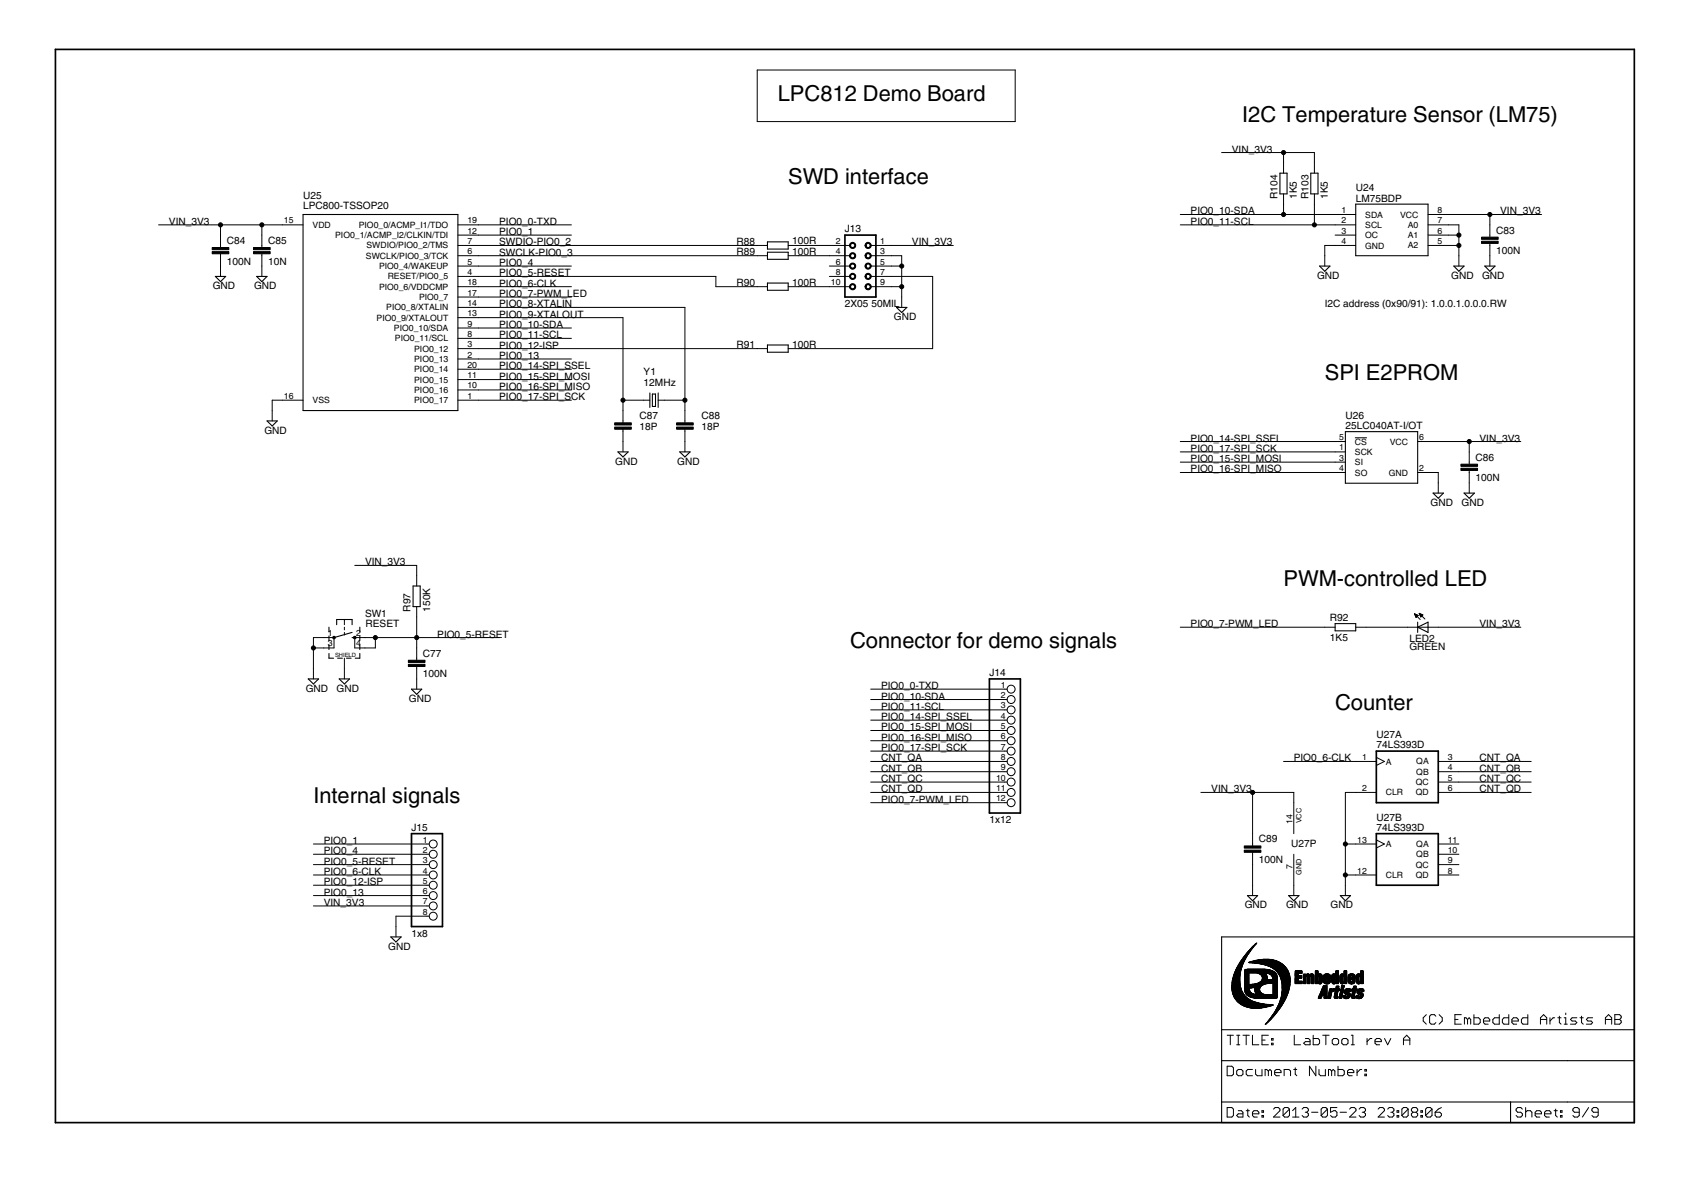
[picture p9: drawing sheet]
<svg xmlns="http://www.w3.org/2000/svg" width="297mm" height="210mm" viewBox="0 0 297 210" stroke-linecap="round" stroke-linejoin="round" font-family="sans-serif">
<defs><g id="words">
<g font-size="4.4">
<text x="136.6" y="17.7">LPC812 Demo Board</text>
<text x="218.2" y="21.4">I2C Temperature Sensor (LM75)</text>
<text x="138.4" y="32.2">SWD interface</text>
<text x="232.7" y="66.7">SPI E2PROM</text>
<text x="225.5" y="102.9">PWM-controlled LED</text>
<text x="149.3" y="113.8">Connector for demo signals</text>
<text x="234.5" y="124.7">Counter</text>
<text x="55.1" y="141">Internal signals</text>
</g>
<g font-size="2.1">
<text x="216.4" y="26.8">VIN_3V3</text>
<text x="53.2" y="35">U25</text>
<text x="224.4" y="35" transform="rotate(-90 224.4 35)">R104</text>
<text x="227.8" y="35" transform="rotate(-90 227.8 35)">1K5</text>
<text x="229.8" y="35" transform="rotate(-90 229.8 35)">R103</text>
<text x="233.3" y="35" transform="rotate(-90 233.3 35)">1K5</text>
<text x="238.1" y="35.4">LM75BDP</text>
<text x="238.1" y="33.6">U24</text>
<text x="29.7" y="39.5">VIN_3V3</text>
<text x="53.2" y="36.8">LPC800-TSSOP20</text>
<text x="87.7" y="41.3">PIO0_1</text>
<text x="87.7" y="39.5">PIO0_0-TXD</text>
<text x="148.4" y="40.8">J13</text>
<text x="209.1" y="37.7">PIO0_10-SDA</text>
<text x="209.1" y="39.5">PIO0_11-SCL</text>
<text x="262.8" y="41">C83</text>
<text x="263.5" y="37.7">VIN_3V3</text>
<text x="39.8" y="46.5">100N</text>
<text x="39.8" y="42.8">C84</text>
<text x="47.1" y="46.5">10N</text>
<text x="47.1" y="42.8">C85</text>
<text x="87.7" y="44.9">SWCLK-PIO0_3</text>
<text x="87.7" y="43.1">SWDIO-PIO0_2</text>
<text x="87.7" y="46.7">PIO0_4</text>
<text x="129.4" y="44.8">R89</text>
<text x="129.4" y="43">R88</text>
<text x="139.2" y="44.7">100R</text>
<text x="139.2" y="42.9">100R</text>
<text x="160.2" y="43.1">VIN_3V3</text>
<text x="262.8" y="44.7">100N</text>
<text x="37.4" y="50.8">GND</text>
<text x="44.6" y="50.8">GND</text>
<text x="87.7" y="50.4">PIO0_6-CLK</text>
<text x="87.7" y="52.2">PIO0_7-PWM_LED</text>
<text x="87.7" y="54">PIO0_8-XTALIN</text>
<text x="87.7" y="48.6">PIO0_5-RESET</text>
<text x="129.4" y="50.2">R90</text>
<text x="139.2" y="50.2">100R</text>
<text x="148.4" y="54">2X05</text>
<text x="153.1" y="54">50MIL</text>
<text x="231.3" y="49">GND</text>
<text x="232.7" y="54">I2C address (0x90/91): 1.0.0.1.0.0.0.RW</text>
<text x="254.9" y="49">GND</text>
<text x="260.4" y="49">GND</text>
<text x="87.7" y="55.8">PIO0_9-XTALOUT</text>
<text x="87.7" y="57.6">PIO0_10-SDA</text>
<text x="87.7" y="59.4">PIO0_11-SCL</text>
<text x="157" y="56.3">GND</text>
<text x="87.7" y="61.2">PIO0_12-ISP</text>
<text x="87.7" y="63.1">PIO0_13</text>
<text x="87.7" y="64.9">PIO0_14-SPI_SSEL</text>
<text x="113.1" y="66">Y1</text>
<text x="129.4" y="61.1">R91</text>
<text x="139.2" y="61.1">100R</text>
<text x="87.7" y="66.7">PIO0_15-SPI_MOSI</text>
<text x="87.7" y="70.3">PIO0_17-SPI_SCK</text>
<text x="87.7" y="68.5">PIO0_16-SPI_MISO</text>
<text x="113.1" y="67.8">12MHz</text>
<text x="46.4" y="76.2">GND</text>
<text x="112.3" y="75.5">18P</text>
<text x="112.3" y="73.7">C87</text>
<text x="123.2" y="75.5">18P</text>
<text x="123.2" y="73.7">C88</text>
<text x="209.1" y="77.6">PIO0_14-SPI_SSEL</text>
<text x="236.3" y="75.3">25LC040AT-I/OT</text>
<text x="236.3" y="73.6">U26</text>
<text x="259.9" y="77.6">VIN_3V3</text>
<text x="108.1" y="81.6">GND</text>
<text x="119" y="81.6">GND</text>
<text x="209.1" y="81.2">PIO0_15-SPI_MOSI</text>
<text x="209.1" y="79.4">PIO0_17-SPI_SCK</text>
<text x="209.1" y="83">PIO0_16-SPI_MISO</text>
<text x="259.2" y="80.9">C86</text>
<text x="251.3" y="88.9">GND</text>
<text x="256.7" y="88.9">GND</text>
<text x="259.2" y="84.5">100N</text>
<text x="64.1" y="99.3">VIN_3V3</text>
<text x="72.1" y="107.5" transform="rotate(-90 72.1 107.5)">R97</text>
<text x="75.5" y="107.5" transform="rotate(-90 75.5 107.5)">150K</text>
<text x="64.1" y="108.4">SW1</text>
<text x="64.2" y="110.2">RESET</text>
<text x="76.8" y="112">PIO0_5-RESET</text>
<text x="209.1" y="110.2">PIO0_7-PWM_LED</text>
<text x="233.6" y="112.5">1K5</text>
<text x="233.6" y="109.1">R92</text>
<text x="247.6" y="112.7">LED2</text>
<text x="259.9" y="110.2">VIN_3V3</text>
<text x="74.3" y="119">100N</text>
<text x="74.3" y="115.3">C77</text>
<text x="173.8" y="118.8">J14</text>
<text x="247.6" y="114.3">GREEN</text>
<text x="53.7" y="121.5">GND</text>
<text x="59.1" y="121.5">GND</text>
<text x="71.8" y="123.3">GND</text>
<text x="154.8" y="122.9">PIO0_10-SDA</text>
<text x="154.8" y="124.7">PIO0_11-SCL</text>
<text x="154.8" y="121.1">PIO0_0-TXD</text>
<text x="154.8" y="126.5">PIO0_14-SPI_SSEL</text>
<text x="154.8" y="128.3">PIO0_15-SPI_MOSI</text>
<text x="154.8" y="131.9">PIO0_17-SPI_SCK</text>
<text x="154.8" y="130.1">PIO0_16-SPI_MISO</text>
<text x="241.8" y="131.4">74LS393D</text>
<text x="241.8" y="129.7">U27A</text>
<text x="154.8" y="133.7">CNT_QA</text>
<text x="154.8" y="135.6">CNT_QB</text>
<text x="154.8" y="137.4">CNT_QC</text>
<text x="227.3" y="133.7">PIO0_6-CLK</text>
<text x="259.9" y="133.7">CNT_QA</text>
<text x="259.9" y="135.6">CNT_QB</text>
<text x="259.9" y="137.4">CNT_QC</text>
<text x="154.8" y="141">PIO0_7-PWM_LED</text>
<text x="154.8" y="139.2">CNT_QD</text>
<text x="212.8" y="139.2">VIN_3V3</text>
<text x="259.9" y="139.2">CNT_QD</text>
<text x="56.9" y="148.2">PIO0_1</text>
<text x="72.3" y="146">J15</text>
<text x="173.8" y="144.6">1x12</text>
<text x="221.1" y="148">C89</text>
<text x="226.8" y="148.7">U27P</text>
<text x="241.8" y="145.9">74LS393D</text>
<text x="241.8" y="144.2">U27B</text>
<text x="56.9" y="153.7">PIO0_6-CLK</text>
<text x="56.9" y="155.5">PIO0_12-ISP</text>
<text x="56.9" y="151.9">PIO0_5-RESET</text>
<text x="56.9" y="150.1">PIO0_4</text>
<text x="221.1" y="151.6">100N</text>
<text x="56.9" y="157.3">PIO0_13</text>
<text x="56.9" y="159.1">VIN_3V3</text>
<text x="218.7" y="159.6">GND</text>
<text x="225.9" y="159.6">GND</text>
<text x="233.7" y="159.6">GND</text>
<text x="68.2" y="166.8">GND</text>
<text x="72.3" y="164.6">1x8</text>
</g>
<g font-size="1.8">
<text x="49.9" y="39.2">15</text>
<text x="54.9" y="40">VDD</text>
<text x="58.9" y="41.8">PIO0_1/ACMP_I2/CLKIN/TDI</text>
<text x="63" y="40">PIO0_0/ACMP_I1/TDO</text>
<text x="82.1" y="41">12</text>
<text x="82.1" y="39.2">19</text>
<text x="235.6" y="37.4">1</text>
<text x="235.6" y="39.2">2</text>
<text x="235.6" y="41">3</text>
<text x="239.8" y="38.2">SDA</text>
<text x="239.8" y="40">SCL</text>
<text x="239.8" y="41.8">OC</text>
<text x="246" y="38.2">VCC</text>
<text x="247.3" y="40">A0</text>
<text x="247.3" y="41.8">A1</text>
<text x="252.5" y="37.4">8</text>
<text x="252.5" y="39.2">7</text>
<text x="252.5" y="41">6</text>
<text x="64.3" y="45.5">SWCLK/PIO0_3/TCK</text>
<text x="64.4" y="43.6">SWDIO/PIO0_2/TMS</text>
<text x="66.6" y="47.3">PIO0_4/WAKEUP</text>
<text x="82.1" y="44.7">6</text>
<text x="82.1" y="42.9">7</text>
<text x="82.1" y="46.5">5</text>
<text x="146.8" y="46.5">6</text>
<text x="146.8" y="44.7">4</text>
<text x="146.8" y="42.9">2</text>
<text x="154.6" y="46.5">5</text>
<text x="154.6" y="44.7">3</text>
<text x="154.6" y="42.9">1</text>
<text x="235.6" y="42.9">4</text>
<text x="239.8" y="43.7">GND</text>
<text x="247.3" y="43.6">A2</text>
<text x="252.5" y="42.9">5</text>
<text x="66.6" y="50.9">PIO0_6/VDDCMP</text>
<text x="68.1" y="49.1">RESET/PIO0_5</text>
<text x="73.6" y="52.7">PIO0_7</text>
<text x="82.1" y="48.3">4</text>
<text x="82.1" y="53.7">14</text>
<text x="82.1" y="51.9">17</text>
<text x="82.1" y="50.1">18</text>
<text x="146" y="50.1">10</text>
<text x="146.8" y="48.3">8</text>
<text x="154.6" y="50.1">9</text>
<text x="154.6" y="48.3">7</text>
<text x="66.2" y="56.3">PIO0_9/XTALOUT</text>
<text x="67.8" y="54.5">PIO0_8/XTALIN</text>
<text x="69.2" y="58.2">PIO0_10/SDA</text>
<text x="69.4" y="60">PIO0_11/SCL</text>
<text x="82.1" y="59.2">8</text>
<text x="82.1" y="57.4">9</text>
<text x="82.1" y="55.5">13</text>
<text x="72.8" y="63.6">PIO0_13</text>
<text x="72.8" y="61.8">PIO0_12</text>
<text x="72.8" y="65.4">PIO0_14</text>
<text x="82.1" y="62.8">2</text>
<text x="82.1" y="61">3</text>
<text x="82.1" y="64.6">20</text>
<text x="49.9" y="70">16</text>
<text x="54.9" y="70.8">VSS</text>
<text x="72.8" y="70.8">PIO0_17</text>
<text x="72.8" y="69">PIO0_16</text>
<text x="72.8" y="67.2">PIO0_15</text>
<text x="82.1" y="70">1</text>
<text x="82.1" y="68.2">10</text>
<text x="82.1" y="66.4">11</text>
<text x="235.2" y="77.3">5</text>
<text x="249.3" y="77.3">6</text>
<text x="235.2" y="82.7">4</text>
<text x="235.2" y="79.1">1</text>
<text x="235.2" y="80.9">3</text>
<text x="238" y="78.1">CS</text>
<text x="238" y="83.5">SO</text>
<text x="238" y="79.9">SCK</text>
<text x="238" y="81.7">SI</text>
<text x="244" y="83.5">GND</text>
<text x="244.1" y="78.1">VCC</text>
<text x="249.3" y="82.7">2</text>
<text x="57.6" y="111.7">1</text>
<text x="57.6" y="113.6">3</text>
<text x="62.6" y="111.7">2</text>
<text x="62.6" y="113.6">4</text>
<text x="175.8" y="120.8">1</text>
<text x="175.8" y="122.6">2</text>
<text x="175.8" y="124.4">3</text>
<text x="175.8" y="126.2">4</text>
<text x="175.8" y="128.1">5</text>
<text x="175.8" y="129.9">6</text>
<text x="175.8" y="131.7">7</text>
<text x="175" y="137.1">10</text>
<text x="175.8" y="133.5">8</text>
<text x="175.8" y="135.3">9</text>
<text x="239.3" y="133.5">1</text>
<text x="243.4" y="134.3">A</text>
<text x="248.7" y="137.9">QC</text>
<text x="248.8" y="134.3">QA</text>
<text x="248.8" y="136.1">QB</text>
<text x="254.3" y="133.5">3</text>
<text x="254.3" y="135.3">4</text>
<text x="254.3" y="137.1">5</text>
<text x="175" y="138.9">11</text>
<text x="175" y="140.7">12</text>
<text x="239.3" y="138.9">2</text>
<text x="243.4" y="139.7">CLR</text>
<text x="248.7" y="139.7">QD</text>
<text x="254.3" y="138.9">6</text>
<text x="74.3" y="148">1</text>
<text x="74.3" y="149.8">2</text>
<text x="227" y="144.8" transform="rotate(-90 227 144.8)">14</text>
<text x="238.4" y="148">13</text>
<text x="243.4" y="148.8">A</text>
<text x="248.8" y="148.8">QA</text>
<text x="254.3" y="148">11</text>
<text x="254.3" y="149.8">10</text>
<text x="74.3" y="151.6">3</text>
<text x="74.3" y="153.4">4</text>
<text x="74.3" y="155.2">5</text>
<text x="227" y="152.6" transform="rotate(-90 227 152.6)">7</text>
<text x="238.4" y="153.4">12</text>
<text x="243.4" y="154.2">CLR</text>
<text x="248.7" y="152.4">QC</text>
<text x="248.7" y="154.2">QD</text>
<text x="248.8" y="150.6">QB</text>
<text x="254.3" y="151.6">9</text>
<text x="254.3" y="153.4">8</text>
<text x="74.3" y="157.1">6</text>
<text x="74.3" y="158.9">7</text>
<text x="74.3" y="160.7">8</text>
</g>
<g font-size="1.5">
<text x="228.6" y="144.6" transform="rotate(-90 228.6 144.6)">VCC</text>
<text x="228.6" y="153.7" transform="rotate(-90 228.6 153.7)">GND</text>
</g>
<text font-size="1.2" x="58.9" y="115.4">SHIELD</text>
</g></defs>
<g fill="#000" stroke="#000" stroke-width=".18">
<path d="M133 12.3h45.3zM178.3 12.3v9.1zM27.9 39.5h10.8zM38.7 39.5h7.3zM46 39.5h3.6zM49.6 39.5h3.6zM80.4 39.5h3.7zM84.1 39.5h16.3zM133 12.3v9.1zM133 21.4h45.3zM214.6 26.8h10.9zM225.5 28.6v1.8z"/>
<path d="M225.5 34.1v1.8zM207.3 37.7h18.2zM225.5 35.9v1.8zM225.5 26.8v1.8zM225.5 26.8h5.4zM230.9 28.6v1.8zM230.9 34.1v1.8zM207.3 39.5h23.6zM230.9 35.9v3.6zM230.9 26.8v1.8zM234.5 37.7h3.6zM234.5 39.5h3.6z"/>
<path d="M225.5 37.7h9zM230.9 39.5h3.6zM250.8 37.7h3.7zM250.8 39.5h3.7zM254.5 39.5h1.8zM254.5 37.7h7.2zM256.3 39.5v1.8zM261.7 39.5v1.8zM261.7 37.7v1.8zM261.7 37.7h9.1zM38.7 41.3v1.8zM38.7 44.9v1.8z"/>
<path d="M38.7 43.1v.4zM38.7 44.6v.3zM38.7 46.7v1.9zM38.7 39.5v1.8zM46 41.3v1.8zM46 44.9v1.8zM46 43.1v.4zM46 44.6v.3zM46 46.7v1.9zM46 39.5v1.8zM80.4 48.6h3.7zM80.4 41.3h3.7z"/>
<path d="M80.4 44.9h3.7zM80.4 43.1h3.7zM80.4 59.4h3.7zM80.4 57.6h3.7zM80.4 55.8h3.7zM80.4 54h3.7zM80.4 52.2h3.7zM80.4 50.4h3.7zM80.4 46.7h3.7zM84.1 50.4h16.3zM84.1 52.2h16.3zM84.1 54h36.2z"/>
<path d="M84.1 55.8h25.3zM84.1 57.6h16.3zM84.1 59.4h16.3zM84.1 46.7h16.3zM84.1 41.3h16.3zM109.4 55.8v14.5zM120.3 54v16.3zM84.1 48.6h41.7zM125.8 48.6v1.8zM125.8 50.4h7.2zM133 44.9h1.8zM133 50.4h1.8z"/>
<path d="M133 43.1h1.8zM84.1 44.9h48.9zM84.1 43.1h48.9zM138.5 44.9h1.8zM138.5 50.4h1.8zM138.5 43.1h1.8zM140.3 50.4h5.4zM145.7 50.4h3.6zM145.7 48.6h3.6zM145.7 46.7h3.6zM145.7 44.9h3.6zM145.7 43.1h3.6z"/>
<path d="M140.3 43.1h5.4zM140.3 44.9h5.4zM153 50.4h3.6zM153 48.6h3.6zM153 46.7h3.6zM153 44.9h3.6zM153 43.1h3.6zM156.6 50.4h1.8zM156.6 46.7h1.8zM156.6 44.9h1.8zM156.6 43.1h10.8zM156.6 48.6h7.2z"/>
<path d="M158.4 52.2v1.8zM158.4 46.7v3.7zM158.4 50.4v1.8zM158.4 44.9v1.8zM163.8 48.6v12.6zM232.7 44.9v1.8zM232.7 43.1v1.8zM232.7 43.1h1.8zM234.5 43.1h3.6zM234.5 41.3h3.6zM250.8 43.1h3.7zM250.8 41.3h3.7z"/>
<path d="M254.5 41.3h1.8zM254.5 43.1h1.8zM256.3 44.9v1.8zM256.3 41.3v1.8zM256.3 43.1v1.8zM261.7 43.1v1.8zM261.7 41.3v.4zM261.7 42.8v.3zM261.7 44.9v1.8zM47.8 72.1v1.8zM47.8 70.3v1.8zM49.6 70.3h3.6z"/>
<path d="M47.8 70.3h1.8zM80.4 70.3h3.7zM80.4 63.1h3.7zM80.4 61.2h3.7zM80.4 68.5h3.7zM80.4 66.7h3.7zM80.4 64.9h3.7zM84.1 61.2h48.9zM84.1 64.9h16.3zM84.1 68.5h16.3zM84.1 63.1h16.3zM84.1 66.7h16.3z"/>
<path d="M84.1 70.3h16.3zM109.4 72.1v1.8zM109.4 75.7v1.9zM109.4 73.9v.4zM109.4 75.4v.3zM109.4 77.6v1.8zM109.4 70.3v1.8zM113.1 70.3h1.1zM109.4 70.3h3.7zM115.6 70.3h1.1zM116.7 70.3h3.6zM120.3 72.1v1.8z"/>
<path d="M120.3 75.7v1.9zM120.3 73.9v.4zM120.3 75.4v.3zM120.3 77.6v1.8zM120.3 70.3v1.8zM133 61.2h1.8zM138.5 61.2h1.8zM140.3 61.2h23.5zM234.5 77.6h1.8zM234.5 79.4h1.8zM207.3 77.6h27.2zM207.3 79.4h27.2z"/>
<path d="M238 76.9h2.1zM249 77.6h1.8zM258.1 79.4v1.8zM258.1 77.6v1.8zM250.8 77.6h7.3zM258.1 77.6h9zM62.3 99.3h10.9zM234.5 83h1.8zM234.5 81.2h1.8zM207.3 81.2h27.2zM207.3 83h27.2zM249 83h1.8z"/>
<path d="M250.8 83h1.8zM252.6 84.8v1.8zM252.6 83v1.8zM258.1 83v1.8zM258.1 81.2v.3zM258.1 82.6v.4zM258.1 84.8v1.8zM55.1 117.4v1.9zM55.1 113.8v3.6zM55.1 112v1.8zM55.1 112h1.8zM56.9 112h1.8z"/>
<path d="M56.9 113.8h1.8zM55.1 113.8h1.8zM58.7 112v1.8zM60.5 110.2v.4zM60.5 111.1v.4zM60.5 108.8v.9zM60.5 115.6v1.8zM60.5 117.4v1.9zM62.3 112v1.8zM62.3 112h1.8zM62.3 113.8h1.8zM64.1 112h1.8z"/>
<path d="M64.1 113.8h1.8zM65.9 112v1.8zM65.9 112h7.3zM73.2 101.1v1.8zM73.2 106.6v1.8zM73.2 113.8v1.8zM73.2 117.4v1.9zM73.2 115.6v.4zM73.2 117.1v.3zM73.2 119.3v1.8zM73.2 112h14.5zM73.2 108.4v3.6z"/>
<path d="M73.2 112v1.8zM73.2 99.3v1.8zM232.7 110.2h1.8zM207.3 110.2h25.4zM238.1 110.2h1.9zM240 110.2h7.2zM247.2 110.2h1.8zM248.5 107.8l.6 .3zM248.5 107.9h.3zM248.6 108h.3zM248.6 108.1h.5zM248.6 108.2h.4z"/>
<path d="M248.7 108.2h.3zM248.7 108.3h.2zM248.5 107.8l.3 .7zM249.1 108.1l-.3 .4zM249.3 107.7l.6 .3zM249.3 107.8h.1zM249.3 107.9h.3zM249.4 107.9h.4zM249.4 108h.5zM249.4 108.1h.4zM248.5 107.8l1 1zM249.5 108.2h.3z"/>
<path d="M249.5 108.2h.2zM249.3 107.7l.3 .7zM249.9 108l-.3 .4zM249.3 107.7l1 1zM249 110.2h1.8zM250.8 110.2h1.8zM252.6 110.2h14.5zM153 122.9h23.5zM153 124.7h23.5zM153 126.5h23.5zM153 130.1h23.5zM153 135.6h23.5z"/>
<path d="M153 139.2h23.5zM153 121.1h23.5zM176.5 121.1h.4zM176.5 122.9h.4zM176.5 124.7h.4zM176.5 126.5h.4zM176.5 128.3h.4zM176.5 130.1h.4zM176.5 131.9h.4zM176.5 133.8h.4zM176.5 135.6h.4zM176.5 137.4h.4z"/>
<path d="M176.5 139.2h.4zM153 128.3h23.5zM153 131.9h23.5zM153 133.8h23.5zM153 137.4h23.5zM220 139.2v7.2zM210.9 139.2h9.1zM227.3 139.2v1.8zM220 139.2h7.3zM236.3 139.2v9.1zM238.1 133.8h3.7zM238.1 139.2h3.7z"/>
<path d="M225.5 133.8h12.6zM236.3 139.2h1.8zM241.8 133l1.4 .8zM241.8 134.5l1.4-.7zM252.6 133.8h3.7zM252.6 135.6h3.7zM252.6 137.4h3.7zM252.6 139.2h3.7zM256.3 135.6h12.7zM256.3 139.2h12.7zM256.3 133.8h12.7zM256.3 137.4h12.7z"/>
<path d="M55.1 153.7h19.9zM55.1 150.1h19.9zM75 148.3h.4zM75 150.1h.4zM75 151.9h.4zM75 153.7h.4zM75 155.5h.4zM75 157.3h.4zM75 159.1h.4zM55.1 148.3h19.9zM55.1 155.5h19.9zM55.1 157.3h19.9z"/>
<path d="M55.1 151.9h19.9zM55.1 159.1h19.9zM153 141h23.5zM176.5 141h.4zM220 146.4v1.9zM220 150.1v1.8zM220 148.3v.3zM220 149.7v.4zM220 155.5v1.8zM220 151.9v3.6zM227.3 155.5v1.8zM227.3 150.1v5.4z"/>
<path d="M227.3 141v5.4zM236.3 155.5v1.8zM236.3 148.3v5.4zM236.3 153.7v1.8zM238.1 148.3h3.7zM238.1 153.7h3.7zM236.3 153.7h1.8zM236.3 148.3h1.8zM241.8 147.5l1.4 .8zM241.8 148.9l1.4-.6zM252.6 148.3h3.7zM252.6 150.1h3.7z"/>
<path d="M252.6 151.9h3.7zM252.6 153.7h3.7zM69.6 162.8v1.8zM69.6 160.9v1.9zM75 160.9h.4zM69.6 160.9h5.4zM250 178.8v.5zM250 178.8l.5-.6zM250 179.3l.5 .6zM251.1 178.5v1.1zM251.1 179.6l.3 .3zM251.4 178.2l-.3 .3z"/>
<path d="M251.4 179.9h.5zM251.4 178.2h.5zM251.9 179.9l.3-.3zM251.9 178.2l.3 .3zM252.8 179.9l.5-.6zM253.3 178.8v.5zM252.8 178.2l.5 .6zM255.6 178.2v1.7zM255.6 179.9h1.1zM255.6 179.1h.5zM255.6 178.2h1.1zM257.2 178.8v1.1z"/>
<path d="M257.2 178.8h.3zM257.5 178.8l.3 .3zM257.8 179.1v.8zM258.1 178.8l-.3 .3zM258.1 178.8l.2 .3zM258.3 179.1v.8zM258.9 178.2v1.7zM258.9 179.9h.8zM259.7 179.9l.3-.3zM258.9 178.8h.8zM260 179.1v.5zM259.7 178.8l.3 .3z"/>
<path d="M260.6 179.1v.5zM260.9 178.8l-.3 .3zM260.6 179.6l.3 .3zM260.9 178.8h.5zM260.9 179.9h.5zM261.4 178.8l.3 .3zM261.7 179.1v.2zM260.6 179.3h1.1zM262.2 179.1v.5zM262.2 179.1l.3-.3zM262.2 179.6l.3 .3zM262.5 178.8h.9z"/>
<path d="M263.4 178.2v1.7zM262.5 179.9h.9zM263.9 179.1v.5zM264.2 178.8l-.3 .3zM263.9 179.6l.3 .3zM264.2 178.8h.8zM265 178.2v1.7zM264.2 179.9h.8zM265.6 179.1v.5zM265.9 178.8l-.3 .3zM265.6 179.6l.3 .3zM265.9 178.8h.5z"/>
<path d="M265.9 179.9h.5zM266.4 178.8l.3 .3zM266.7 179.1v.2zM265.6 179.3h1.1zM267.3 179.1v.5zM267.5 178.8l-.2 .3zM267.3 179.6l.2 .3zM267.5 178.8h.9zM268.4 178.2v1.7zM267.5 179.9h.9zM270.6 178.8v1.1zM270.6 178.8l.5-.6z"/>
<path d="M270.6 179.1h1.1zM271.1 178.2l.6 .6zM271.7 178.8v1.1zM272.3 178.8v1.1zM272.8 178.8l-.5 .5zM272.8 178.8h.3zM273.6 178.8h.6zM273.9 178.5v1.1zM273.9 179.6l.3 .3zM274.8 178.8h.2zM274.8 179.9h.5zM275 178.8v1.1z"/>
<path d="M275 177.9v.3zM275.9 179.9h.8zM275.9 179.1l.3-.3zM275.9 179.1l.3 .2zM276.2 178.8h.8zM276.7 179.9l.3-.3zM276.2 179.3h.5zM276.7 179.3l.3 .3zM277.5 178.8h.6zM277.8 178.5v1.1zM277.8 179.6l.3 .3zM278.7 179.9h.8z"/>
<path d="M278.9 178.8l-.2 .3zM278.7 179.1l.2 .2zM278.9 178.8h.9zM279.5 179.9l.3-.3zM278.9 179.3h.6zM279.5 179.3l.3 .3zM282 178.8v1.1zM282 178.8l.6-.6zM282 179.1h1.1zM282.6 178.2l.5 .6zM283.1 178.8v1.1zM283.7 178.2v1.7z"/>
<path d="M283.7 178.2h.8zM283.7 179.1h.8zM284.5 178.2l.3 .3zM284.5 179.1l.3 .2zM283.7 179.9h.8zM284.8 178.5v.3zM284.8 178.8l-.3 .3zM284.8 179.3v.3zM284.8 179.6l-.3 .3zM215.6 194.5v1.7zM215.6 196.2h.8zM215.6 181.8h1.1z"/>
<path d="M215.6 187.3v1.7zM215.6 189h.8zM216.1 181.8v1.7zM216.4 196.2l.3-.3zM215.6 194.5h.8zM216.4 189l.3-.3zM215.6 187.3h.8zM216.7 194.8v1.1zM216.4 194.5l.3 .3zM216.7 187.6v1.1zM216.4 187.3l.3 .3zM217.5 195.6l-.3 .3z"/>
<path d="M217.2 183.5h.6zM217.2 181.8h.6zM217.2 188.1v.6zM217.2 188.7l.3 .3zM217.5 195.1h.6zM217.2 195.9l.3 .3zM217.5 195.6h.8zM217.5 181.8v1.7zM217.5 189h.6zM217.5 187.9l-.3 .2zM218.1 195.1l.2 .3zM218.1 189l.2-.3z"/>
<path d="M217.5 187.9h.6zM218.3 195.4v.8zM217.5 196.2h.8zM218.3 181.8h1.2zM218.3 188.1v.6zM218.1 187.9l.2 .2zM218.9 195.1h.6zM218.9 181.8v1.7zM218.9 188.1v.6zM218.9 188.7l.3 .3zM219.2 194.8v1.1zM219.2 195.9l.3 .3z"/>
<path d="M219.2 187.9l-.3 .2zM219.2 189h.8zM220 195.4v.5zM220 195.4l.3-.3zM220 181.8v1.7zM220 183.5h1.1zM219.2 187.9h.8zM220 195.9l.3 .3zM220.3 195.1h.6zM220.6 187.9v.8zM220.6 188.7l.3 .3zM220.3 196.2h.6z"/>
<path d="M220.9 195.1l.2 .3zM220.9 189h.8zM221.1 195.4v.2zM220 195.6h1.1zM221.7 195.1h.3zM221.7 195.1v.3zM221.7 195.9h.3zM221.7 195.9v.3zM221.7 181.8v1.7zM221.7 183.5h1.1zM221.7 182.7h.5zM221.7 187.9v1.1z"/>
<path d="M222 195.1v.3zM221.7 195.4h.3zM222 195.9v.3zM221.7 196.2h.3zM222.2 187.9v1.1zM222.2 187.9h.3zM222.5 187.9l.3 .2zM221.7 181.8h1.1zM222.8 188.1v.9zM222.8 188.1l.3-.2zM223.1 187.9l.3 .2zM223.4 182.4h.2z"/>
<path d="M223.4 182.4v.3zM223.4 183.2h.2zM223.4 183.2v.3zM223.4 188.1v.9zM223.6 182.4v.3zM223.4 182.7h.2zM223.6 183.2v.3zM223.4 183.5h.2zM223.7 196.2l1.1-1.1zM223.9 188.1v.6zM223.9 188.1l.3-.2zM224 194.5l-.3 .3z"/>
<path d="M223.9 188.7l.3 .3zM224.2 187.9h.5zM224 194.5h.6zM224.2 189h.5zM224.7 187.9l.3 .2zM223.7 196.2h1.1zM224.8 194.8v.3zM224.6 194.5l.2 .3zM225 188.1v.3zM223.9 188.4h1.1zM225.4 194.8v1.1zM225.4 194.8l.3-.3z"/>
<path d="M225.4 195.9l1.1-1.1zM225.6 187.9v1.1zM225.6 187.9h.8zM225.7 194.5h.5zM225.4 195.9l.3 .3zM226.2 194.5l.3 .3zM225.7 196.2h.5zM226.4 187.9l.3 .2zM226.5 194.8v1.1zM226.5 195.9l-.3 .3zM226.7 188.1v.9zM227.6 194.5l-.5 .6z"/>
<path d="M227.1 196.2h1.1zM227.2 187.9h.6zM227.4 181.8v1.7zM227.4 183.5h1.1zM227.5 187.6v1.1zM227.5 188.7l.3 .3zM227.6 194.5v1.7zM228.7 194.8l.3-.3zM229 194.5h.6zM228.7 195.9l.3 .3zM229 183.2l.3-.2zM229.3 182.4h.5z"/>
<path d="M229 183.2l.3 .3zM229.3 183h.8zM229.6 194.5l.2 .3zM229.3 195.4h.3zM229.6 195.4l.2 .2zM229 196.2h.6zM229.8 194.8v.3zM229.8 195.1l-.2 .3zM229.8 195.6v.3zM229.8 195.9l-.2 .3zM229.8 182.4l.3 .3zM230 187.3v1.7z"/>
<path d="M230 187.3l1.1 1.7zM230.1 182.7v.8zM229.3 183.5h.8zM230.4 195.4h1.1zM230.7 181.8v1.7zM230.7 183.5h.8zM231.1 187.3v1.7zM231.5 183.5l.3-.3zM230.7 182.4h.8zM231.7 187.9v.8zM231.7 188.7l.3 .3zM231.8 182.7v.5z"/>
<path d="M231.5 182.4l.3 .3zM232 189h.8zM232.1 194.8v1.1zM232.1 194.8l.2-.3zM233.2 194.8l-1.1 1.1zM232.3 194.5h.6zM232.1 195.9l.2 .3zM232.3 181.8h1.2zM232.8 187.9v1.1zM232.9 194.5l.3 .3zM232.3 196.2h.6zM232.9 181.8v1.7z"/>
<path d="M233.2 194.8v1.1zM233.2 195.9l-.3 .3zM233.4 187.9v1.1zM233.4 187.9h.2zM233.6 187.9l.3 .2zM233.7 194.5v.9zM233.7 195.4l.6-.3zM233.9 188.1v.9zM233.9 188.1l.3-.2zM233.7 195.9l.3 .3zM234 182.7v.5zM234 183.2l.3 .3z"/>
<path d="M234.2 187.9l.3 .2zM234.3 195.1h.3zM234.3 183.5h.5zM234.3 182.4l-.3 .3zM234.5 188.1v.9zM234.6 195.1l.2 .3zM234 196.2h.6zM233.7 194.5h1.1zM234.8 195.4v.5zM234.8 195.9l-.2 .3zM234.8 183.5l.3-.3zM234.3 182.4h.5z"/>
<path d="M235 187.3v1.7zM235 189h.9zM235.1 182.7v.5zM234.8 182.4l.3 .3zM235.4 195.4h1.1zM235.7 182.7v.5zM235.7 183.2l.3 .3zM235.9 189l.2-.3zM235 187.9h.9zM236 183.5h.5zM236 182.4l-.3 .3zM236.1 188.1v.6z"/>
<path d="M235.9 187.9l.2 .2zM236.8 183.2l-.3 .3zM236 182.4h.5zM236.7 188.1v.6zM237 187.9l-.3 .2zM236.8 182.7v.5zM236.5 182.4l.3 .3zM236.7 188.7l.3 .3zM237 187.9h.5zM237.1 196.2l1.1-1.1zM237.3 194.5l-.2 .3zM237.4 181.8h.2z"/>
<path d="M237.4 183.5h.5zM237 189h.5zM237.5 187.9l.3 .2zM237.6 181.8v1.7zM237.8 188.1v.3zM236.7 188.4h1.1zM237.3 194.5h.6zM237.1 196.2h1.1zM238.2 194.8v.3zM237.9 194.5l.3 .3zM238.4 187.9v1.1zM238.4 188.4l.5-.5z"/>
<path d="M238.7 194.8l.3-.3zM238.9 187.9h.3zM239 194.5h.6zM238.7 195.9l.3 .3zM239.6 194.5l.3 .3zM239.3 195.4h.3zM239.6 195.4l.3 .2zM239 196.2h.6zM239.8 187.9h.2zM239.8 187.9v.2zM239.8 188.7h.2zM239.8 188.7v.3z"/>
<path d="M239.9 194.8v.3zM239.6 195.4l.3-.3zM239.9 195.6v.3zM239.6 196.2l.3-.3zM240 187.9v.2zM239.8 188.1h.2zM240 188.7v.3zM239.8 189h.2zM240.1 182.4v1.1zM240.1 183l.6-.6zM240.7 182.4h.3zM241.5 182.7v.5z"/>
<path d="M241.5 182.7l.3-.3zM241.5 183.2l.3 .3zM241.8 182.4h.6zM243.2 195.1l-1.1 1.1zM242.4 194.5l-.3 .3zM241.8 183.5h.6zM242.4 182.4l.2 .3zM242.6 182.7v.3zM241.5 183h1.1zM242.4 194.5h.5zM242.1 196.2h1.1zM243.2 194.8v.3z"/>
<path d="M242.9 194.5l.3 .3zM243.2 182.4l.6 1.1zM243.8 194.8l.2-.3zM244.3 182.4l-.5 1.1zM244 194.5h.6zM243.8 195.9l.2 .3zM244.6 194.5l.3 .3zM244.3 195.4h.3zM244.6 195.4l.3 .2zM244 196.2h.6zM244.9 194.8v.3zM244.9 195.1l-.3 .3z"/>
<path d="M244.9 195.6v.3zM244.9 195.9l-.3 .3zM245.4 195.1h.3zM245.4 195.1v.3zM245.4 195.9h.3zM245.4 195.9v.3zM245.7 195.1v.3zM245.4 195.4h.3zM245.7 195.9v.3zM245.4 196.2h.3zM246.3 194.8v1.1zM246.3 194.8l.2-.3z"/>
<path d="M247.4 194.8l-1.1 1.1zM246.5 194.5h.6zM246.3 195.9l.2 .3zM246.5 182.4v1.1zM246.5 182.4l.6-.6zM246.5 182.7h1.1zM247.1 194.5l.3 .3zM246.5 196.2h.6zM247.1 181.8l.5 .6zM247.4 194.8v1.1zM247.4 195.9l-.3 .3zM247.6 182.4v1.1z"/>
<path d="M247.9 194.8l.3-.3zM247.9 195.6v.3zM247.9 195.6l.3-.2zM247.9 194.8v.3zM248.2 194.5h.6zM247.9 195.9l.3 .3zM247.9 195.1l.3 .3zM248.2 195.4h.6zM248.8 194.5l.2 .3zM248.8 195.4l.2 .2zM248.2 196.2h.6zM249 194.8v.3z"/>
<path d="M249 195.1l-.2 .3zM249 195.6v.3zM249 195.9l-.2 .3zM249.6 195.1h.3zM249.6 195.1v.3zM249.6 195.9h.3zM249.6 195.9v.3zM249.9 195.1v.3zM249.6 195.4h.3zM249.9 195.9v.3zM249.6 196.2h.3zM250.4 194.8v1.1z"/>
<path d="M250.4 194.8l.3-.3zM250.4 195.9l1.1-1.1zM250.7 194.5h.5zM250.4 195.9l.3 .3zM251.2 194.5l.3 .3zM250.7 196.2h.5zM251.5 194.8v1.1zM251.2 196.2l.3-.3zM252.1 195.4v.5zM252.1 195.9l.3 .3zM252.4 196.2h.5zM252.6 194.8l-.5 .6z"/>
<path d="M252.9 196.2l.3-.3zM252.1 195.4h.8zM252.6 194.8l.6-.3zM253.2 195.6v.3zM252.9 195.4l.3 .2zM266.3 194.8v.3zM266.3 195.1l.3 .3zM266.6 194.5l-.3 .3zM266.6 195.4h.5zM266.3 195.9l.3 .3zM266.6 194.5h.5zM267.1 195.4l.3 .2z"/>
<path d="M266.6 196.2h.5zM267.1 194.5l.3 .3zM267.4 195.6v.3zM267.4 195.9l-.3 .3zM268 194.5v1.7zM268 195.4l.3-.3zM268.3 195.1h.5zM268.8 195.1l.3 .3zM269.1 195.4v.8zM269.7 195.4v.5zM269.7 195.4l.2-.3zM269.7 195.9l.2 .3z"/>
<path d="M269.9 195.1h.6zM269.9 196.2h.6zM270.5 195.1l.3 .3zM270.8 195.4v.2zM269.7 195.6h1.1zM271.3 195.4v.5zM271.3 195.4l.3-.3zM271.3 195.9l.3 .3zM271.6 195.1h.6zM271.6 196.2h.6zM272.2 195.1l.2 .3zM272.4 195.4v.2z"/>
<path d="M271.3 195.6h1.1zM273 195.1h.6zM273.3 194.8v1.1zM273.3 195.9l.3 .3zM274.1 195.1h.3zM274.1 195.1v.3zM274.1 195.9h.3zM274.1 195.9v.3zM274.4 195.1v.3zM274.1 195.4h.3zM274.4 195.9v.3zM274.1 196.2h.3z"/>
<path d="M276.3 195.9l.3 .3zM276.3 194.8v.3zM276.3 195.1l.3 .3zM276.6 196.2h.5zM276.6 194.5l-.3 .3zM276.6 195.4h.8zM277.1 196.2l.3-.3zM276.6 194.5h.5zM277.4 194.8v1.1zM277.1 194.5l.3 .3zM279.1 194.5l-1.1 1.7zM279.6 195.9l.3 .3z"/>
<path d="M279.6 194.8v.3zM279.6 195.1l.3 .3zM279.9 196.2h.6zM279.9 194.5l-.3 .3zM279.9 195.4h.8zM280.5 196.2l.2-.3zM279.9 194.5h.6zM280.7 194.8v1.1zM280.5 194.5l.2 .3z"/>
<path d="M149.4 46.3a.54 .54 0 0 1 .9 .2 .54 .54 0 0 1-.4 .8 .54 .54 0 0 1-.7-.6h.2a.37 .37 0 0 1 .5-.3 .37 .37 0 0 1 .1 .6 .37 .37 0 0 1-.6-.1v-.2h-.2z" fill-rule="evenodd"/>
<path d="M149.4 44.5a.55 .55 0 0 1 .9 .2 .55 .55 0 0 1-.4 .8 .55 .55 0 0 1-.7-.6h.2a.37 .37 0 0 1 .5-.3 .37 .37 0 0 1 .1 .6 .37 .37 0 0 1-.6-.1v-.2h-.2z" fill-rule="evenodd"/>
<path d="M149.4 42.7a.54 .54 0 0 1 .9 .2 .54 .54 0 0 1-.4 .8 .54 .54 0 0 1-.7-.6h.2a.37 .37 0 0 1 .5-.3 .37 .37 0 0 1 .1 .6 .37 .37 0 0 1-.6-.1v-.2h-.2z" fill-rule="evenodd"/>
<path d="M149.4 48.2a.54 .54 0 0 1 .9 .1 .54 .54 0 0 1-.4 .8 .54 .54 0 0 1-.7-.5h.2a.37 .37 0 0 1 .5-.4 .37 .37 0 0 1 .1 .7 .37 .37 0 0 1-.6-.2v-.1h-.2z" fill-rule="evenodd"/>
<path d="M149.4 50a.55 .55 0 0 1 .9 .1 .55 .55 0 0 1-.4 .8 .55 .55 0 0 1-.7-.5h.2a.37 .37 0 0 1 .5-.4 .37 .37 0 0 1 .1 .7 .37 .37 0 0 1-.6-.2v-.1h-.2z" fill-rule="evenodd"/>
<path d="M152.1 46.3a.55 .55 0 0 1 .9 .2 .55 .55 0 0 1-.4 .8 .55 .55 0 0 1-.6-.6h.1a.36 .36 0 0 1 .5-.3 .36 .36 0 0 1 .2 .5 .36 .36 0 0 1-.6 0l-.1-.2h-.1z" fill-rule="evenodd"/>
<path d="M152.1 44.5a.55 .55 0 0 1 .9 .1 .55 .55 0 0 1-.4 .8 .55 .55 0 0 1-.6-.5h.1a.36 .36 0 0 1 .5-.4 .36 .36 0 0 1 .2 .6 .36 .36 0 0 1-.6 0l-.1-.2h-.1z" fill-rule="evenodd"/>
<path d="M152.1 42.7a.55 .55 0 0 1 .9 .1 .55 .55 0 0 1-.4 .8 .55 .55 0 0 1-.6-.5h.1a.36 .36 0 0 1 .5-.4 .36 .36 0 0 1 .2 .6 .36 .36 0 0 1-.6 0l-.1-.2h-.1z" fill-rule="evenodd"/>
<path d="M152.1 48.2a.55 .55 0 0 1 .9 .1 .55 .55 0 0 1-.4 .8 .55 .55 0 0 1-.6-.5h.1a.36 .36 0 0 1 .5-.4 .36 .36 0 0 1 .2 .6 .36 .36 0 0 1-.6-.1l-.1-.1h-.1z" fill-rule="evenodd"/>
<path d="M152.1 50a.55 .55 0 0 1 .9 .1 .55 .55 0 0 1-.4 .8 .55 .55 0 0 1-.6-.5h.1a.36 .36 0 0 1 .5-.4 .36 .36 0 0 1 .2 .6 .36 .36 0 0 1-.6-.1l-.1-.1h-.1z" fill-rule="evenodd"/>
<circle cx="38.7" cy="39.5" r=".36"/>
<circle cx="46" cy="39.5" r=".36"/>
<circle cx="225.5" cy="37.7" r=".36"/>
<circle cx="225.5" cy="26.8" r=".36"/>
<circle cx="230.9" cy="39.5" r=".36"/>
<circle cx="261.7" cy="37.7" r=".36"/>
<circle cx="158.4" cy="46.7" r=".36"/>
<circle cx="158.4" cy="50.4" r=".36"/>
<circle cx="256.3" cy="43.1" r=".36"/>
<circle cx="256.3" cy="41.3" r=".36"/>
<circle cx="109.4" cy="70.3" r=".36"/>
<circle cx="120.3" cy="70.3" r=".36"/>
<circle cx="258.1" cy="77.6" r=".36"/>
<circle cx="55.1" cy="113.8" r=".36"/>
<circle cx="58.7" cy="112" r=".24"/>
<circle cx="62.3" cy="112" r=".24"/>
<circle cx="65.9" cy="112" r=".36"/>
<circle cx="73.2" cy="112" r=".36"/>
<circle cx="220" cy="139.2" r=".36"/>
<circle cx="236.3" cy="153.7" r=".36"/>
<circle cx="236.3" cy="148.3" r=".36"/>
</g>
<g fill="#000" stroke="#000" stroke-width=".3">
<path d="M9.7 8.7v188.5zM9.7 8.7h277.4zM287.1 8.7v188.5zM148.4 52.2h5.5zM148.4 41.3v10.9zM153.9 41.3v10.9zM148.4 41.3h5.5zM173.8 119.3v23.5zM173.8 119.3h5.4zM241.8 131.9v9.1zM241.8 131.9h10.8zM72.3 146.4v16.4z"/>
<path d="M72.3 146.4h5.4zM173.8 142.8h5.4zM179.2 119.3v23.5zM241.8 141h10.8zM241.8 155.5h10.8zM241.8 146.4v9.1zM252.6 131.9v9.1zM252.6 146.4v9.1zM241.8 146.4h10.8zM72.3 162.8h5.4zM77.7 146.4v16.4zM9.7 197.2h277.4z"/>
</g>
<g fill="#000" stroke="#000" stroke-width=".19">
<path d="M53.2 37.7v34.4zM53.2 37.7h27.2zM224.8 30.4v3.7zM226.1 30.4v3.7zM224.8 30.4h1.3zM224.8 34.1h1.3zM230.3 30.4v3.7zM231.5 30.4v3.7zM230.3 30.4h1.2zM230.3 34.1h1.2zM238.1 35.9v9zM238.1 35.9h12.7z"/>
<path d="M37.8 48.6h1.8zM37.8 48.6l.9 .9zM39.6 48.6l-.9 .9zM45.1 48.6h1.8zM45.1 48.6l.9 .9zM46.9 48.6l-.9 .9zM134.8 45.6h3.7zM134.8 44.3v1.3zM134.8 51h3.7zM134.8 49.7v1.3zM134.8 43.8h3.7zM134.8 42.5v1.3z"/>
<path d="M134.8 44.3h3.7zM138.5 44.3v1.3zM134.8 49.7h3.7zM138.5 49.7v1.3zM134.8 42.5h3.7zM138.5 42.5v1.3zM157.5 54h1.8zM157.5 54l.9 .9zM158.4 54.9l.9-.9zM231.8 46.7h1.8zM231.8 46.7l.9 .9zM233.6 46.7l-.9 .9z"/>
<path d="M238.1 44.9h12.7zM250.8 35.9v9zM255.4 46.7h1.8zM255.4 46.7l.9 .9zM257.2 46.7l-.9 .9zM260.8 46.7h1.8zM260.8 46.7l.9 .9zM262.6 46.7l-.9 .9zM46.9 73.9h1.8zM46.9 73.9l.9 .9zM48.7 73.9l-.9 .9zM53.2 72.1h27.2z"/>
<path d="M80.4 37.7v34.4zM108.5 79.4h1.8zM109.4 80.3l.9-.9zM114.2 69v2.6zM114.6 69.2v2.2zM114.6 71.4h.5zM115.1 69.2v2.2zM114.6 69.2h.5zM115.6 69v2.6zM119.4 79.4h1.8zM120.3 80.3l.9-.9zM134.8 61.9h3.7z"/>
<path d="M134.8 60.6v1.3zM134.8 60.6h3.7zM138.5 60.6v1.3zM236.3 75.8h12.7zM236.3 75.8v9.1zM249 75.8v9.1zM108.5 79.4l.9 .9zM119.4 79.4l.9 .9zM236.3 84.9h12.7zM251.7 86.6h1.9zM251.7 86.6l.9 .9zM253.6 86.6l-1 .9z"/>
<path d="M257.2 86.6h1.8zM257.2 86.6l.9 .9zM258.1 87.5l.9-.9zM54.1 119.3h1.9zM55.1 120.1l.9-.8zM57.8 110.2v.8zM57.8 111.7v.8zM57.8 113.3v.8zM57.8 114.8v.8zM57.8 115.6h.8zM58.7 112l3.1-.9zM59.1 108.8v.9z"/>
<path d="M59.3 115.6h.8zM59.6 119.3h1.8zM59.1 108.8h1.4zM60.9 115.6h.8zM60.5 120.1l.9-.8zM61.8 112h.5zM61.8 108.8v.9zM60.5 108.8h1.3zM62.4 115.6h.8zM63.2 114.8v.8zM63.2 113.3v.8zM63.2 111.7v.8z"/>
<path d="M63.2 110.2v.8zM72.6 102.9v3.7zM73.8 102.9v3.7zM72.6 102.9h1.2zM72.6 106.6h1.2zM234.5 110.8h3.6zM234.5 109.5v1.3zM234.5 109.5h3.6zM238.1 109.5v1.3zM249 110.2l1.8-.9zM249 110.2v.9zM249 109.3v.9z"/>
<path d="M249 110.2l1.8 .9zM250.8 110.2v.9zM250.8 109.3v.9zM54.1 119.3l1 .8zM59.6 119.3l.9 .8zM72.3 121.1h1.8zM72.3 121.1l.9 .9zM74.1 121.1l-.9 .9zM219.1 157.3h1.8zM219.1 157.3l.9 .9zM220.9 157.3l-.9 .9zM226.4 157.3h1.8z"/>
<path d="M226.4 157.3l.9 .9zM228.2 157.3l-.9 .9zM235.4 157.3l.9 .9zM236.3 158.2l.9-.9zM235.4 157.3h1.8zM68.6 164.6h1.9zM68.6 164.6l1 .9zM69.6 165.5l.9-.9zM214.6 164.6h72.5zM287.1 164.6v16.3zM214.6 197.2h50.7zM214.6 193.6v3.6z"/>
<path d="M214.6 193.6h50.7zM214.6 186.3v7.3zM214.6 180.9v5.4zM214.6 180.9h72.5zM214.6 164.6v16.3zM265.3 193.6v3.6zM265.3 193.6h10zM265.3 197.2h21.8zM214.6 186.3h60.7zM275.3 193.6h11.8zM275.3 186.3h11.8zM287.1 186.3v7.3z"/>
<path d="M287.1 193.6v3.6zM287.1 180.9v5.4z"/>
</g>
<g fill="#000" stroke="#000" stroke-width=".18">
<path d="M37.3 44.2h2.9v.4h-2.9zM37.3 43.5h2.9v.4h-2.9zM44.5 44.2h3v.4h-3zM44.5 43.5h3v.4h-3zM260.2 42.4h3v.4h-3zM260.2 41.7h3v.3h-3zM108 75h2.9v.4h-2.9zM108 74.3h2.9v.4h-2.9zM118.9 75h2.9v.4h-2.9zM118.9 74.3h2.9v.4h-2.9zM256.6 82.3h2.9v.3h-2.9zM256.6 81.5h2.9v.4h-2.9z"/>
<path d="M71.7 116.7h3v.4h-3zM71.7 116h3v.4h-3zM218.6 149.3h2.9v.4h-2.9zM218.6 148.6h2.9v.4h-2.9zM216.4 173.6l1.6 .1zM216.4 173.6h1.6zM216.4 173.5l1.6 .1zM216.4 173.5h1.6zM216.4 173.5h1.5zM216.4 173.4l1.5 .1zM216.4 173.4h1.5zM216.4 173.3l1.5 .1z"/>
<path d="M216.4 173.3h1.5zM216.4 173.2l1.5 .1zM216.4 173.2h1.5zM216.4 173.1l1.5 .1zM216.4 173.1h1.5zM216.4 173l1.5 .1zM216.4 173h1.5zM216.4 174h1.7zM216.4 173.9l1.7 .1zM216.4 173.8l1.7 .1zM216.4 173.8h1.7zM216.4 173.7l1.6 .1z"/>
<path d="M216.4 173.7h1.6zM216.4 172.7h1.4zM216.4 172.6l1.4 .1zM216.4 172.6h1.4zM216.4 173.9h1.7zM216.4 173h1.4zM216.4 172.9l1.4 .1zM216.4 172.9h1.4zM216.4 172.8l1.4 .1zM216.4 172.8h1.4zM216.4 172.7l1.4 .1zM216.5 174.1l1.7 .1z"/>
<path d="M216.5 174.1h1.6zM216.5 174l1.6 .1zM216.5 172.6h1.3zM216.5 172.5l1.3 .1zM216.5 172.5h1.3zM216.5 172.4l1.3 .1zM216.5 172.4h1.3zM216.5 172.3l1.3 .1zM216.5 174.3l1.8 .1zM216.5 172.3h1.3zM216.5 172.2l1.3 .1zM216.5 172.2h1.3z"/>
<path d="M216.5 172.1l1.3 .1zM216.5 174.3h1.8zM216.5 174.2l1.7 .1zM216.5 174.2h1.7zM216.5 174.4l1.9 .1zM216.5 174.4h1.8zM216.5 172.1h1.3zM216.5 172l1.3 .1zM216.5 172h1.3zM216.6 174.6h1.9zM216.6 174.5l1.8 .1zM216.6 174.5h1.8z"/>
<path d="M216.6 171.9l1.2 .1zM216.6 171.9h1.2zM216.6 171.8l1.2 .1zM216.6 174.6l1.9 .1zM216.6 171.8h1.2zM216.6 171.7l1.2 .1zM216.6 171.7h1.2zM216.6 174.7h1.9zM216.6 174.8h2zM216.6 174.7l1.9 .1zM216.6 171.6l1.2 .1zM216.6 171.6h1.2z"/>
<path d="M216.6 171.5l1.2 .1zM216.7 174.8l1.9 .1zM216.7 174.8h1.9zM216.7 171.5h1.1zM216.7 171.4l1.1 .1zM216.7 171.4h1.1zM216.7 171.3l1.1 .1zM216.7 174.9l2 .1zM216.7 174.9h2zM216.7 175l2.1 .1zM216.7 171.3h1.1zM216.7 171.2l1.1 .1z"/>
<path d="M216.7 175h2.1zM216.8 175.1h2.1zM216.8 175l2 .1zM216.8 171.2h1zM216.8 171.1l1 .1zM216.8 175.2h2.2zM216.8 175.1l2.1 .1zM216.8 171.1h1.1zM216.8 171l1.1 .1zM216.8 171h1.1zM216.9 171h1zM216.9 170.9l1 .1z"/>
<path d="M216.9 170.9h1zM216.9 170.8l1 .1zM216.9 175.3h2.2zM216.9 175.2l2.2 .1zM216.9 175.3l2.3 .1zM216.9 170.8h1zM216.9 170.7l1 .1zM217 175.4h2.2zM217 170.7h.9zM217 170.6l.9 .1zM217 175.5h2.4zM217 175.4l2.3 .1z"/>
<path d="M217 170.6h.9zM217 170.5l.9 .1zM217 170.5h1zM217.1 175.6h2.4zM217.1 175.5l2.4 .1zM217.1 170.4l.9 .1zM217.1 170.4h.9zM217.1 170.3l.9 .1zM217.1 175.6h2.5zM217.1 170.3h.9zM217.1 170.2l.9 .1zM217.1 175.6l2.5 .1z"/>
<path d="M217.2 175.7h2.5zM217.2 170.2h.9zM217.2 175.7h2.6zM217.2 170.1l.9 .1zM217.2 170.1h.9zM217.2 175.7l2.7 .1zM217.2 170l.9 .1zM217.3 175.8h2.6zM217.3 175.8l2.7 .1zM217.3 170h.8zM217.3 169.9l.8 .1zM217.3 175.9h2.8z"/>
<path d="M217.3 169.9h.8zM217.3 175.9h2.9zM217.4 169.8l.8 .1zM217.4 169.8h.8zM217.4 175.9l2.9 .1zM217.4 169.8h.7zM217.4 169.7l.8 .1zM217.4 176h3zM217.4 169.7h.8zM217.5 176h3zM217.5 169.7h.7zM217.5 169.6l.7 .1z"/>
<path d="M217.5 176l3.1 .1zM217.5 169.6h.7zM217.5 169.5l.7 .1zM217.5 169.5h.7zM217.6 176.1h3.1zM217.6 169.4l.7 .1zM217.6 176.1h3.3zM217.6 169.4h.7zM217.6 176.1l3.4 .1zM217.7 169.3l.6 .1zM217.7 169.3h.6zM217.7 176.2h3.4z"/>
<path d="M217.7 169.2l.7 .1zM217.7 176.2l3.6 .1zM217.7 169.2h.7zM217.8 169.1l.6 .1zM217.8 169.1h.6zM217.8 176.3h3.7zM217.8 176.3h3.9zM217.8 169l.7 .1zM217.8 169h.7zM217.8 176.3l4.2 .1zM217.9 168.9l.6 .1zM217.9 168.9h.6z"/>
<path d="M217.9 176.4h4.3zM217.9 168.8l.6 .1zM218 176.4h4.5zM218 168.8l.6 .1zM218 168.8h.6zM218 168.7l.6 .1zM218 176.4l4.9 .1zM218 168.7h.6zM218.1 168.6l.5 .1zM218.1 176.5h5.2zM218.1 168.6h.6zM218.1 176.5l5.6 .1z"/>
<path d="M218.1 168.5l.6 .1zM218.2 168.5h.5zM218.2 176.5l5.4 .1zM218.2 168.4l.5 .1zM218.3 168.4h.5zM218.3 168.3l.5 .1zM218.3 176.6h5.2zM218.3 168.3h.5zM218.4 176.6l5 .1zM218.4 168.2l.4 .1zM218.4 168.2l.5 .1zM218.4 168.2h.5z"/>
<path d="M218.4 176.7h4.9zM218.4 168.1l.5 .1zM218.5 168.1h.4zM218.5 176.7h4.7zM218.5 168l.5 .1zM218.5 168h.5zM218.6 176.7l4.4 .1zM218.6 168h.4zM218.6 167.9l.5 .1zM218.6 167.9h.5zM218.7 174l.8 .1zM218.7 174h.8z"/>
<path d="M218.7 173.9l.8 .1zM218.7 173.9h.8zM218.7 173.8l.8 .1zM218.7 173.8h.8zM218.7 173.7l.8 .1zM218.7 173.7h.8zM218.7 173.6l.8 .1zM218.7 173.6h.8zM218.7 173.5l.9 .1zM218.7 173.5h1.2zM218.7 173.5h1.5zM218.7 173.4l1.7 .1z"/>
<path d="M218.7 173.3l2.7 .1zM218.7 173.3h2.7zM218.7 173.2l2.8 .1zM218.7 173.2h2.8zM218.7 173.2h2.9zM218.7 173.1h3zM218.7 173l3.1 .1zM218.7 173h3.1zM218.7 173h3.2zM218.7 172.9l3.3 .1zM218.7 172.9h.7zM218.7 172.8l.7 .1z"/>
<path d="M218.7 172.8h.7zM218.7 172.7l.7 .1zM218.7 172.7h.7zM218.7 172.6l.7 .1zM218.7 172.6h.7zM218.7 172.5l.7 .1zM218.7 172.5h.7zM218.7 172.4l.7 .1zM218.7 172.4h.7zM218.7 172.3l.7 .1zM218.7 172.3h.7zM218.7 172.2l.7 .1z"/>
<path d="M218.7 172.2h.7zM218.7 172.1l.7 .1zM218.7 172.1h.7zM218.7 172l.7 .1zM218.7 172h.7zM218.7 171.9l.7 .1zM218.7 171.9h.7zM218.7 171.8l.7 .1zM218.7 171.8h.7zM218.7 171.7l.7 .1zM218.7 171.7h.7zM218.7 171.6l.7 .1z"/>
<path d="M218.7 171.6h.7zM218.7 171.5l.7 .1zM218.7 171.5h.7zM218.7 171.4l.7 .1zM218.7 171.4h.7zM218.7 171.3l.7 .1zM218.7 171.3h.7zM218.7 171.2l.7 .1zM218.7 171.2h.7zM218.7 171.1l.7 .1zM218.7 171.1h.7zM218.7 171l.7 .1z"/>
<path d="M218.7 171h.7zM218.7 170.9l.7 .1zM218.7 170.9h.7zM218.7 170.8l5.3 .1zM218.7 170.8h5.2zM218.7 170.7h5.1zM218.7 170.6l5 .1zM218.7 170.6h5zM218.7 170.5l4.9 .1zM218.7 170.5h4.8zM218.7 170.4l4.6 .1zM218.7 170.3l4.3 .1z"/>
<path d="M218.7 174.1l.9 .1zM218.7 174.1h.9zM218.7 173.4h2.7zM218.7 173.1l2.9 .1zM218.7 173.1h2.9zM218.7 170.7l5.2 .1zM218.7 170.7l5.1 .1zM218.7 170.6h4.9zM218.7 170.5h4.7zM218.7 170.4h4.5zM218.7 170.3h4.2zM218.7 167.8l.4 .1z"/>
<path d="M218.7 176.8h4.2zM218.7 174.3h1zM218.7 174.2l.9 .1zM218.7 174.2h.9zM218.7 174.3l1.1 .1zM218.7 167.8h.4zM218.7 167.7l.5 .1zM218.8 174.4h1.1zM218.8 174.4h1zM218.8 167.7h.4zM218.8 174.4l1.1 .1zM218.8 170.3h3.8z"/>
<path d="M218.8 176.8h4zM218.8 174.5h1.2zM218.8 174.5l1.4 .1zM218.8 174.5l1.2 .1zM218.8 167.6l.4 .1zM218.9 174.6h1.4zM218.9 167.6h.3zM218.9 176.8l3.7 .1zM218.9 167.6h.4zM218.9 174.6l1.5 .1zM218.9 174.6l1.7 .1zM218.9 167.5l.4 .1z"/>
<path d="M218.9 174.7h3.9zM218.9 167.5h.4zM219 167.4l.4 .1zM219 174.7l5.4 .1zM219 174.8h5.3zM219 167.4h.4zM219 176.9h3.5zM219.1 167.4h.3zM219.1 167.3l.3 .1zM219.1 167.3h.4zM219.1 174.8h5.2zM219.1 170.2l3.2 .1z"/>
<path d="M219.1 176.9l3.2 .1zM219.1 174.8l5.2 .1zM219.2 167.2l.3 .1zM219.2 174.9h5.1zM219.2 167.2h.3zM219.2 167.1l.4 .1zM219.2 174.9h5.2zM219.3 176.9l2.8 .1zM219.3 174.9l5 .1zM219.3 167.1h.3zM219.3 169l5.5 .1zM219.3 167l.3 .1z"/>
<path d="M219.4 175h4.9zM219.4 167h.2zM219.4 167h.3zM219.4 169h5.3zM219.4 166.9l.3 .1zM219.4 177h2.5zM219.4 175l4.9 .1zM219.4 169.1h5.5zM219.5 170.9h4.5zM219.5 166.9h.2zM219.5 175l4.9 .1zM219.5 166.9h.3z"/>
<path d="M219.5 166.8l.3 .1zM219.5 169h5.2zM219.5 166.8h.3zM219.6 175.1h4.7zM219.6 166.8h.2zM219.6 177l2.1 .1zM219.6 166.7l.3 .1zM219.6 166.7h.3zM219.7 166.6l.2 .1zM219.7 175.1l4.6 .1zM219.7 168.9l4.9 .1zM219.7 166.6h.3z"/>
<path d="M219.8 166.6h.2zM219.8 175.2h4.5zM219.8 168.9h4.7zM219.8 166.5l.2 .1zM219.8 166.5h.2zM219.8 166.5h.3zM219.9 177l1.4 .1zM219.9 166.4l.2 .1zM219.9 175.2h4.4zM219.9 168.8l4.6 .1zM219.9 166.4h.2zM219.9 172.9h2.2z"/>
<path d="M219.9 169.1h5zM219.9 166.3l.2 .1zM220 166.3h.2zM220 168.8l4.3 .1zM220 166.2l.3 .1zM220.1 175.2l4.2 .1zM220.1 166.2h.1zM220.1 166.2h.2zM220.2 166.1l.1 .1zM220.2 168.8h4.1zM220.2 166.1h.2zM220.2 177.1h.7z"/>
<path d="M220.3 175.3h4zM220.3 172.8l1.9 .1zM220.3 166.1h.1zM220.3 166l.1 .1zM220.3 168.7l3.9 .1zM220.3 166h.2zM220.3 169.1l4.7 .1zM220.3 165.9l.2 .1zM220.4 173.8l.8 .1zM220.4 173.8h.8zM220.4 165.9l.1 .1zM220.4 174.1h.9z"/>
<path d="M220.4 174l.9 .1zM220.4 174h.9zM220.4 173.9l.9 .1zM220.4 173.9h.9zM220.4 173.7l.9 .1zM220.4 173.7h.9zM220.4 173.6l.9 .1zM220.4 173.6h.9zM220.4 173.5l.9 .1zM220.4 173.5h.9zM220.4 165.9h.2zM220.5 174.2l.9 .1z"/>
<path d="M220.5 174.2h.9zM220.5 174.1l.9 .1zM220.5 173.5h.9zM220.5 173.4l.9 .1zM220.5 172.8h1.8zM220.5 168.7h3.6zM220.5 165.8l.1 .1zM220.5 165.8h.1zM220.5 175.3h3.6zM220.5 174.3l1 .1zM220.5 174.3h1zM220.5 174.3h.9z"/>
<path d="M220.5 174.4h1.1zM220.5 165.8h.2zM220.6 174.4l1 .1zM220.6 174.5l1.1 .1zM220.6 174.5h1.1zM220.6 172.8h1.9zM220.6 169.2h4.4zM220.6 168.7h3.4zM220.6 165.7l.1 .1zM220.7 174.5l1.1 .1zM220.7 174.6h1.2zM220.7 174.6l1.4 .1z"/>
<path d="M220.7 174.6l1.3 .1zM220.7 172.7l2 .1zM220.8 170.9h3.3zM220.8 168.6l3 .1zM220.9 172.7h2zM220.9 169.2h4.2zM220.9 170.9l1.4 .1zM221 172.7h2.4zM221 168.6h2.7zM221 172.6l3.3 .1zM221 171h1.3zM221.1 172.6h3.2z"/>
<path d="M221.1 171h1.3zM221.2 169.2l3.9 .1zM221.2 172.6h3.2zM221.2 171l1.2 .1zM221.2 168.6h2.3zM221.3 172.5l3 .1zM221.3 171.1h1.1zM221.3 172.5h3zM221.3 171.1l1.1 .1zM221.4 172.4l2.9 .1zM221.4 171.1l1 .1zM221.4 169.3h3.8z"/>
<path d="M221.4 172.4h3zM221.4 171.2h1.1zM221.5 172.4h2.9zM221.5 171.2l1 .1zM221.5 168.5l1.8 .1zM221.5 172.3l2.8 .1zM221.6 172.3h2.7zM221.6 171.3h.9zM221.6 169.3l3.7 .1zM221.6 172.2l2.7 .1zM221.6 171.4h.9zM221.6 171.3l.9 .1z"/>
<path d="M221.6 172.2h2.7zM221.7 172.1h.8zM221.7 171.5h.8zM221.7 171.4l.8 .1zM221.7 172.1l2.6 .1zM221.7 172l.9 .1zM221.7 172h.9zM221.7 171.5l.9 .1zM221.7 171.5h.9zM221.7 171.9l.9 .1zM221.7 171.9h.9zM221.7 171.8l.9 .1z"/>
<path d="M221.7 171.8h.9zM221.7 171.7l.9 .1zM221.7 171.7h.9zM221.7 171.6l.9 .1zM221.7 171.6h.9zM221.7 169.4h3.6zM221.9 168.5h1.1zM221.9 169.4h3.5zM222.1 169.4l3.3 .1zM222.2 169.5h3.2zM222.3 179.9h.1zM222.3 179.8l.1 .1z"/>
<path d="M222.3 169.5h3.2zM222.4 179.8v.1zM222.4 179.8h.1zM222.4 179.7l.1 .1zM222.4 169.5l3.1 .1zM222.5 179.7h.1zM222.5 179.6l.1 .1zM222.5 170.9l1.6 .1zM222.5 179.6h.2zM222.6 179.6h.1zM222.6 169.6h3zM222.6 179.5l.1 .1z"/>
<path d="M222.7 179.5h.1zM222.7 179.4l.1 .1zM222.7 169.6l2.9 .1zM222.7 179.4l.2 .1zM222.7 171h1.4zM222.7 179.4h.2zM222.7 172.1h1.7zM222.8 179.3l.1 .1zM222.8 169.7h2.8zM222.8 171h1.3zM222.8 179.3h.2zM222.8 179.2l.2 .1z"/>
<path d="M222.9 179.2h.2zM222.9 169.7h2.8zM222.9 171l1.3 .1zM222.9 179.1l.3 .1zM222.9 169.7l2.8 .1zM223 179.1h.2zM223 179l.2 .1zM223 172.1h1.4zM223 179h.3zM223 171.1h1.2zM223.1 179h.2zM223.1 169.8h2.6z"/>
<path d="M223.1 178.9l.2 .1zM223.1 171.1l1.1 .1zM223.1 178.9h.3zM223.1 171.1l1.2 .1zM223.1 169.8h2.7zM223.2 178.8l.2 .1zM223.2 178.8h.2zM223.2 171.2h1zM223.2 169.8l2.6 .1zM223.2 178.8h.3zM223.2 178.7l.3 .1zM223.2 172l1.2 .1z"/>
<path d="M223.2 171.2l1.1 .1zM223.3 178.7h.3zM223.3 171.2l1 .1zM223.3 169.9h2.5zM223.3 178.6l.3 .1zM223.3 178.6h.3zM223.3 171.3l1 .1zM223.4 171.3h.9zM223.4 178.5l.3 .1zM223.4 171.4h.9zM223.4 178.5h.3zM223.4 169.9l2.5 .1z"/>
<path d="M223.4 178.4l.4 .1zM223.4 171.4l.9 .1zM223.5 171.5h.8zM223.5 170h2.4zM223.5 178.4h.3zM223.5 171.6h.9zM223.5 171.5l.9 .1zM223.5 171.5h.9zM223.5 178.3l.4 .1zM223.5 178.4h.4zM223.5 172.7h.9zM223.5 172h.9z"/>
<path d="M223.5 171.9l.9 .1zM223.5 171.7l.9 .1zM223.5 171.7h.9zM223.5 171.6l.9 .1zM223.5 170l2.4 .1zM223.5 178.3h.4zM223.5 171.9h.8zM223.5 171.8l.8 .1zM223.5 171.8h.8zM223.6 178.2l.3 .1zM223.6 178.2h.4zM223.6 172.7h.7z"/>
<path d="M223.6 170.1h2.4zM223.6 174.7h.7zM223.6 174.6l.7 .1zM223.6 174.6h.7zM223.6 174.5l.7 .1zM223.6 174.5h.7zM223.6 174.4l.7 .1zM223.6 174.4h.7zM223.6 174.3l.7 .1zM223.6 174.3h.7zM223.6 174.2l.7 .1zM223.6 174.2h.7z"/>
<path d="M223.6 174.1l.7 .1zM223.6 174.1h.7zM223.6 174l.7 .1zM223.6 174h.7zM223.6 173.9l.7 .1zM223.6 173.9h.7zM223.6 173.8l.7 .1zM223.6 173.8h.7zM223.6 173.7l.7 .1zM223.6 173.7h.7zM223.6 173.6l.7 .1zM223.6 173.6h.7z"/>
<path d="M223.6 173.5l.7 .1zM223.6 173.5h.7zM223.6 173.4l.7 .1zM223.6 173.4h.7zM223.6 173.3l.7 .1zM223.6 173.3h.7zM223.6 173.2l.7 .1zM223.6 173.2h.7zM223.6 173.1l.7 .1zM223.6 173.1h.7zM223.6 173l.7 .1zM223.6 173h.7z"/>
<path d="M223.6 172.9l.7 .1zM223.6 172.9h.7zM223.6 172.8l.7 .1zM223.6 172.8h.7zM223.6 172.7l.7 .1zM223.6 178.1l.4 .1zM223.7 178.1h.3zM223.7 178.1h.4zM223.7 170.1l2.3 .1zM223.7 178l.4 .1zM223.7 170.2h2.4zM223.8 178h.3z"/>
<path d="M223.8 177.9l.4 .1zM223.8 177.9h.4zM223.8 170.2h2.3zM223.8 170.2l2.3 .1zM223.9 177.8l.3 .1zM223.9 177.8h.4zM223.9 170.3h2.2zM223.9 177.7l.4 .1zM224 177.7h.3zM224 177.7h.4zM224 170.3h2.1zM224 177.6l.4 .1z"/>
<path d="M224 177.6h.5zM224 170.4h2.2zM224 170.3l2.2 .1zM224 177.5l.5 .1zM224 170.4l2.2 .1zM224.1 177.5l.4 .1zM224.1 177.5h.4zM224.1 177.4l.5 .1zM224.1 170.5h2.1zM224.1 177.4h.5zM224.1 177.3l.5 .1zM224.1 170.5h2.2z"/>
<path d="M224.2 177.3h.5zM224.2 170.5l2.1 .1zM224.2 177.2l.5 .1zM224.2 170.6h2.1zM224.2 177.2h.5zM224.3 177.1l.5 .1zM224.3 177.1h.5zM224.3 170.6l2 .1zM224.3 177l.6 .1zM224.3 170.7h2zM224.3 177h.6zM224.3 176.9l.6 .1z"/>
<path d="M224.3 170.7l2 .1zM224.4 176.9l.5 .1zM224.4 176.9h.6zM224.4 170.7l1.9 .1zM224.4 176.8l.6 .1zM224.4 176.8h.6zM224.4 170.8l2 .1zM224.4 170.8h1.9zM224.5 176.8h.5zM224.5 176.7l.6 .1zM224.5 170.9h1.9zM224.5 176.7h.6z"/>
<path d="M224.5 176.6l.6 .1zM224.5 176.6h.6zM224.5 171h1.9zM224.5 170.9l1.9 .1zM224.6 176.5l.6 .1zM224.6 171h1.9zM224.6 176.5h.6zM224.6 171.1h1.9zM224.6 171l1.9 .1zM224.6 176.4l.7 .1zM224.6 176.4h.7zM224.6 176.3l.7 .1z"/>
<path d="M224.6 171.1l1.9 .1zM224.7 176.3h.6zM224.7 176.3h.7zM224.7 176.2l.7 .1zM224.7 171.2h1.8zM224.7 171.1l1.8 .1zM224.7 171.2l1.8 .1zM224.7 176.2h.7zM224.7 176.1l.7 .1zM224.7 176.1h.7zM224.7 176.1h.8zM224.7 176l.8 .1z"/>
<path d="M224.7 171.3h1.8zM224.8 176h.7zM224.8 176h.8zM224.8 175.9l.8 .1zM224.8 171.4h1.7zM224.8 171.3l1.7 .1zM224.8 175.9h.8zM224.8 171.5h1.8zM224.8 171.4l1.8 .1zM224.8 171.4h1.8zM224.9 175.8l.7 .1zM224.9 175.8h.7z"/>
<path d="M224.9 175.7l.8 .1zM224.9 171.5l1.7 .1zM224.9 171.5h1.7zM224.9 175.7h.8zM224.9 175.6l.8 .1zM224.9 175.6h.8zM224.9 171.6l1.7 .1zM224.9 171.6h1.6zM224.9 175.5l.9 .1zM224.9 175.5h.9zM224.9 171.7l1.7 .1zM224.9 171.7h1.7z"/>
<path d="M225 175.5h.8zM225 175.4l.8 .1zM225 175.4h.8zM225 171.8l1.6 .1zM225 171.8h1.6zM225 171.7l1.6 .1zM225 175.3l.8 .1zM225 175.3h.9zM225 171.9l1.6 .1zM225 171.9h1.6zM225 175.2l.9 .1zM225 175.2h.9z"/>
<path d="M225 175.1l.9 .1zM225 175.1h1zM225 172l1.7 .1zM225 172h1.7zM225.1 172.2h1.5zM225.1 172.1l1.5 .1zM225.1 172.1h1.5zM225.1 175l.9 .1zM225.1 175h.9zM225.1 174.9l.9 .1zM225.1 174.9h1zM225.1 174.8l1 .1z"/>
<path d="M225.1 174.8h1zM225.1 174.7l1 .1zM225.1 172.4h1.5zM225.1 172.3l1.5 .1zM225.1 172.3h1.5zM225.1 172.2l1.5 .1zM225.1 174.7h1zM225.1 174.6l1.1 .1zM225.1 174.6h1.1zM225.1 174.5l1.1 .1zM225.1 172.6h1.5zM225.1 172.5l1.5 .1z"/>
<path d="M225.1 172.5h1.5zM225.1 172.4l1.5 .1zM225.2 174.3l1.1 .1zM225.2 174.3h1.1zM225.2 174.2l1.1 .1zM225.2 174.2h1.1zM225.2 174.5h1zM225.2 174.4l1.1 .1zM225.2 174.4h1.1zM225.2 172.8l1.4 .1zM225.2 172.8h1.4zM225.2 172.7l1.4 .1z"/>
<path d="M225.2 172.7h1.4zM225.2 172.6l1.4 .1zM225.2 174.1l1.1 .1zM225.2 174.1l1.2 .1zM225.2 174.1h1.2zM225.2 174l1.2 .1zM225.2 173.6h1.3zM225.2 173.5l1.3 .1zM225.2 173.5h1.3zM225.2 173.4l1.3 .1zM225.2 173.4h1.3zM225.2 173.3l1.3 .1z"/>
<path d="M225.2 173.3h1.3zM225.2 173.2l1.3 .1zM225.2 173.2h1.4zM225.2 173.1l1.4 .1zM225.2 173.1h1.4zM225.2 173l1.4 .1zM225.2 173h1.4zM225.2 172.9l1.4 .1zM225.2 172.9h1.4zM225.2 174h1.2zM225.2 173.9l1.2 .1zM225.2 173.9h1.2z"/>
<path d="M225.2 173.8l1.2 .1zM225.2 173.8h1.2zM225.2 173.7l1.3 .1zM225.2 173.7h1.3zM225.2 173.6l1.3 .1zM227.5 172.7l1.2 .1zM227.5 172.7h1.2zM227.5 172.6l1.2 .1zM227.5 172.6h1.2zM227.5 172.5l1.2 .1zM227.5 172.5h1.2zM227.5 172.4l1.2 .1z"/>
<path d="M227.5 172.4h1.2zM227.5 172.3l1.2 .1zM227.5 172.3h.5zM227.5 172.2l.5 .1zM227.5 172.2h.5zM227.5 172.1l.5 .1zM227.5 172.1h.5zM227.5 172l.5 .1zM227.5 172h.5zM227.5 171.9l.5 .1zM227.5 171.9h.5zM227.5 171.8l.5 .1z"/>
<path d="M227.5 171.4h.5zM227.5 171.3l.5 .1zM227.5 171.3h.5zM227.5 171.2l.5 .1zM227.5 171.2h.5zM227.5 171.1l.5 .1zM227.5 171.1h.5zM227.5 171l.5 .1zM227.5 171h.5zM227.5 171.8h1.2zM227.5 171.7l1.2 .1zM227.5 171.7h1.2z"/>
<path d="M227.5 171.6l1.2 .1zM227.5 171.6h1.2zM227.5 171.5l1.2 .1zM227.5 171.5h1.2zM227.5 171.4l1.2 .1zM227.5 171.4h1.2zM227.5 171h1.2zM227.5 170.9l1.2 .1zM227.5 170.9h1.2zM227.5 170.8l1.2 .1zM227.5 170.8h1.2zM227.5 170.7l1.2 .1z"/>
<path d="M227.5 170.7h1.2zM227.5 170.6l1.2 .1zM227.5 170.6h1.2zM227.5 170.5l1.2 .1zM228.9 171.4h1.9zM228.9 171.3l1.9 .1zM228.9 171.3h1.9zM228.9 171.2l1.9 .1zM229 172.7l.4 .1zM229 172.7h.4zM229 172.6l.4 .1zM229 172.6h.4z"/>
<path d="M229 172.5l.4 .1zM229 172.5h.4zM229 172.4l.4 .1zM229 172.4h.4zM229 172.3l.4 .1zM229 172.3h.4zM229 172.2l.4 .1zM229 172.2h.4zM229 172.1l.4 .1zM229 172.1h.4zM229 172l.4 .1zM229 172h.4z"/>
<path d="M229 171.9l.4 .1zM229 171.9h.4zM229 171.8l.4 .1zM229 171.8h.4zM229 171.7l.4 .1zM229 171.7h.4zM229 171.6l.4 .1zM229 171.6h.4zM229 171.5l.4 .1zM229 171.5h.4zM229 171.4l.5 .1zM229 171.2l.4 .1z"/>
<path d="M229 171.2h.4zM229 171.1l.4 .1zM229.4 171.2l.7 .1zM229.5 171.2h.5zM229.5 171.1l.5 .1zM229.6 171.1l.3 .1zM229.6 171.4l.6 .1zM229.6 171.5h.5zM229.6 171.1h.3zM229.6 172.7l.5 .1zM229.6 172.7h.5zM229.6 172.6l.5 .1z"/>
<path d="M229.6 172.6h.5zM229.6 172.5l.5 .1zM229.6 172.5h.5zM229.6 172.4l.5 .1zM229.6 172.4h.5zM229.6 172.3l.5 .1zM229.6 172.3h.5zM229.6 172.2l.5 .1zM229.6 172.2h.5zM229.6 172.1l.5 .1zM229.6 172.1h.5zM229.6 172l.5 .1z"/>
<path d="M229.6 172h.5zM229.6 171.9l.5 .1zM229.6 171.9h.5zM229.6 171.8l.5 .1zM229.6 171.8h.5zM229.6 171.7l.5 .1zM229.6 171.7h.5zM229.6 171.6l.5 .1zM229.6 171.6h.5zM229.6 171.5l.5 .1zM230.1 171.2l.7 .1zM230.1 171.2h.6z"/>
<path d="M230.1 171.1l.6 .1zM230.2 171.1l.5 .1zM230.3 171.4l.5 .1zM230.3 171.1h.3zM230.3 171.5l.5 .1zM230.3 171.5h.5zM230.4 172.7l.4 .1zM230.4 172.7h.4zM230.4 172.6l.4 .1zM230.4 172.6h.4zM230.4 172.5l.4 .1zM230.4 172.5h.4z"/>
<path d="M230.4 172.4l.4 .1zM230.4 172.4h.4zM230.4 172.3l.4 .1zM230.4 172.3h.4zM230.4 172.2l.4 .1zM230.4 172.2h.4zM230.4 172.1l.4 .1zM230.4 172.1h.4zM230.4 172l.4 .1zM230.4 172h.4zM230.4 171.9l.4 .1zM230.4 171.9h.4z"/>
<path d="M230.4 171.8l.4 .1zM230.4 171.8h.4zM230.4 171.7l.4 .1zM230.4 171.7h.4zM230.4 171.6l.4 .1zM230.4 171.6h.4zM231.1 172.7l.4 .1zM231.1 172.7h.4zM231.1 172.6l.4 .1zM231.1 172.6h1.1zM231.1 172.4l1.1 .1zM231.1 172.4h.5z"/>
<path d="M231.1 172.3l.5 .1zM231.1 172.3h.4zM231.1 172.2l.4 .1zM231.1 172.2h.4zM231.1 172.1l.4 .1zM231.1 172.1h.4zM231.1 172l.4 .1zM231.1 172h.4zM231.1 171.9l.4 .1zM231.1 171.9h.4zM231.1 171.8l.4 .1zM231.1 171.8h.4z"/>
<path d="M231.1 171.7l.4 .1zM231.1 171.7h.4zM231.1 171.6l.4 .1zM231.1 171.6h.4zM231.1 171.5l.4 .1zM231.1 171.5h.5zM231.1 171.4l1.1 .1zM231.1 171.4h1.1zM231.1 171.2l1.1 .1zM231.1 171.2h.4zM231.1 171.1l.4 .1zM231.1 171.1h.4z"/>
<path d="M231.1 171l.4 .1zM231.1 171h.4zM231.1 170.9l.4 .1zM231.1 170.9h.4zM231.1 170.8l.4 .1zM231.1 170.8h.4zM231.1 170.7l.4 .1zM231.1 170.7h.4zM231.1 170.6l.4 .1zM231.1 170.6h.4zM231.1 170.5l.4 .1zM231.1 172.5l1.1 .1z"/>
<path d="M231.1 172.5h1.1zM231.1 171.3l1.1 .1zM231.1 171.3h1.1zM231.5 172.6l.7 .1zM231.6 175.3h.5zM231.6 172.7h.6zM231.6 171.2h.6zM231.6 171.1l.5 .1zM231.6 175.2l.5 .1zM231.6 175.2h.5zM231.6 172.7h.5zM231.6 175.1l.6 .1z"/>
<path d="M231.6 175.1h.6zM231.6 172.7l.5 .1zM231.7 175l.4 .1zM231.7 175l.5 .1zM231.7 172.8h.4zM231.7 171.1h.4zM231.7 175h.5zM231.7 174.9l.5 .1zM231.7 174.9h.5zM231.7 172.4h.6zM231.7 174.9h1.4zM231.7 174.8l1.4 .1z"/>
<path d="M231.8 172.4h.5zM231.8 171.5h.5zM231.8 174.8h1.3zM231.8 174.7l1.3 .1zM231.8 172.3l.5 .1zM231.8 172.3h.5zM231.8 172.2l.5 .1zM231.8 172.2h.5zM231.8 172.1l.5 .1zM231.8 172.1h.5zM231.8 172l.5 .1zM231.8 172h.5z"/>
<path d="M231.8 171.9l.5 .1zM231.8 171.9h.5zM231.8 171.8l.5 .1zM231.8 171.8h.5zM231.8 171.7l.5 .1zM231.8 171.7h.5zM231.8 171.6l.5 .1zM231.8 171.6h.5zM231.8 171.5l.5 .1zM231.8 174.7h1.3zM231.8 174.6l1.3 .1zM231.8 172.8h.1z"/>
<path d="M231.9 174.6l1.2 .1zM231.9 174.6h1.2zM231.9 174.5l1.2 .1zM231.9 174.5h.5zM231.9 174.4h.5zM231.9 174.4l.5 .1zM232 174.4h.4zM232 174.3l.4 .1zM232 174.3h.4zM232 174.2l.4 .1zM232.1 174.2h.4zM232.1 174.1l.4 .1z"/>
<path d="M232.1 174.1h.4zM232.1 174l.4 .1zM232.1 174h.4zM232.2 173.9l.3 .1zM232.2 173.9h.4zM232.2 173.8l.4 .1zM232.2 173.8h.4zM232.2 173.7l.4 .1zM232.2 173.7h.4zM232.3 173.6l.3 .1zM232.3 173.6h.8zM232.3 173.5l.8 .1z"/>
<path d="M232.3 173.5h.8zM232.3 173.4l.8 .1zM232.4 173.4h.7zM232.4 173.3l.7 .1zM232.4 173.3h.7zM232.5 173.2l.6 .1zM232.5 173.2h.6zM232.5 173.1l.6 .1zM232.5 173.1h.6zM232.5 172.4h.5zM232.5 172.4h.4zM232.5 172.3l.4 .1z"/>
<path d="M232.5 172.3h.4zM232.5 172.2l.4 .1zM232.5 172.2h.4zM232.5 172.1l.4 .1zM232.5 172.1h.4zM232.5 172l.4 .1zM232.5 172h.4zM232.5 172h1.2zM232.5 171.9l1.2 .1zM232.5 171.9h1.2zM232.5 171.8l1.2 .1zM232.5 171.8h1.2z"/>
<path d="M232.5 171.7l1.2 .1zM232.5 171.7h1.2zM232.5 171.6l.4 .1zM232.5 171.6h.4zM232.5 171.5l.4 .1zM232.5 171.5h.4zM232.5 171.4l.5 .1zM232.5 172.5l1.1 .1zM232.5 172.5h1.2zM232.5 172.4l.5 .1zM232.5 171.4h.5zM232.5 171.4h.6z"/>
<path d="M232.5 171.3l1.2 .1zM232.5 172.6h1.1zM232.5 171.3h1.2zM232.6 175.3h.5zM232.6 175.2l.5 .1zM232.6 175.2h.5zM232.6 175.1l.5 .1zM232.6 172.6l1 .1zM232.6 171.2l1 .1zM232.6 175.1h.5zM232.6 175l.5 .1zM232.6 175h.5z"/>
<path d="M232.6 174.9l.5 .1zM232.6 174.9h.5zM232.6 172.7h1zM232.6 171.2h1zM232.6 172.7h.9zM232.7 174.5h.4zM232.7 174.4l.4 .1zM232.7 174.4h.4zM232.7 174.3l.4 .1zM232.7 174.3h.4zM232.7 174.2l.4 .1zM232.7 174.2h.4z"/>
<path d="M232.7 174.1l.4 .1zM232.7 174.1h.4zM232.7 174l.4 .1zM232.7 171.1l.8 .1zM232.7 174h.4zM232.7 173.9l.4 .1zM232.7 173.9h.4zM232.7 173.8l.4 .1zM232.7 173.8h.4zM232.7 173.7l.4 .1zM232.7 173.7h.4zM232.7 173.6l.4 .1z"/>
<path d="M232.7 172.7l.7 .1zM232.7 171.1l.7 .1zM232.8 172.8h.6zM232.8 171.1h.6zM233 172.8h.2zM233.1 171.4h.6zM233.2 172.4l.5 .1zM233.2 172.4h.5zM233.2 171.4h.5zM233.2 175.3h.5zM233.2 172.3l.5 .1zM233.2 172.3h.5z"/>
<path d="M233.2 172.2l.5 .1zM233.2 172.2h.5zM233.2 171.6l.5 .1zM233.2 171.6h.5zM233.2 171.5l.5 .1zM233.2 171.5h.5zM233.2 171.4l.5 .1zM233.3 175.3h.4zM233.3 175.2l.4 .1zM233.3 175.2h.4zM233.3 175.1h.5zM233.3 175l.5 .1z"/>
<path d="M233.3 175h.5zM233.3 175.1l.4 .1zM233.3 174.9l.5 .1zM233.3 174.9h.5zM233.3 174.8l.5 .1zM233.3 174.8h.5zM233.4 174.8h.4zM233.4 174.7l.4 .1zM233.4 174.7h.4zM233.4 174.6l.4 .1zM233.4 174.6h.4zM233.4 174.5l.5 .1z"/>
<path d="M233.4 174.5h.5zM233.4 174.4l.5 .1zM233.4 174.4h.5zM233.4 174.3l.5 .1zM233.4 174.3h.5zM233.5 174.2l.5 .1zM233.5 174.2h.5zM233.5 174.1l.6 .1zM233.5 174.1l.8 .1zM233.5 174.1h.8zM233.5 174l.8 .1zM233.5 174h.8z"/>
<path d="M233.5 173.9l.8 .1zM233.6 173.9h.7zM233.6 173.9h.8zM233.6 173.8l.4 .1zM233.6 173.8h.4zM233.6 173.7l.4 .1zM233.6 173.7h.4zM233.9 172.4h.5zM233.9 171.5h.5zM233.9 171.4l.6 .1zM233.9 172.3l.5 .1zM233.9 172.3h.5z"/>
<path d="M233.9 172.2l.5 .1zM233.9 172.2h.5zM233.9 172.1l.5 .1zM233.9 172.1h.5zM233.9 172l.5 .1zM233.9 172h.5zM233.9 171.9l.5 .1zM233.9 171.9h.5zM233.9 171.8l.5 .1zM233.9 171.8h.5zM233.9 171.7l.5 .1zM233.9 171.7h.5z"/>
<path d="M233.9 171.6l.5 .1zM233.9 171.6h.5zM233.9 171.5l.5 .1zM234 172.4h.5zM234 172.6h1.1zM234 172.5l1.1 .1zM234 172.5h1.1zM234 172.4l1.1 .1zM234 171.4h1.1zM234 171.3l1.1 .1zM234 171.3h1.1zM234 171.2l1.1 .1z"/>
<path d="M234 172.6l.6 .1zM234 173.8l.4 .1zM234 172.7h.6zM234 171.2h.6zM234.1 173.8h.3zM234.1 172.7h.5zM234.1 171.1l.5 .1zM234.1 172.7l.4 .1zM234.1 171.1l.4 .1zM234.1 172.8h.4zM234.1 173.7l.3 .1zM234.2 171.1h.3z"/>
<path d="M234.2 173.7h.2zM234.3 173.6l.1 .1zM234.3 172.8h.1zM234.4 175.2h.6zM234.4 175.1l.6 .1zM234.4 175.1h.6zM234.4 175l.6 .1zM234.4 175.2l.6 .1zM234.4 174h.9zM234.4 173.9l.9 .1zM234.4 175h.5zM234.4 174.9l.5 .1z"/>
<path d="M234.4 174.9h.5zM234.4 174.8l.5 .1zM234.4 174.8h.5zM234.4 175.3h.6zM234.4 174l.8 .1zM234.4 173.9h.9zM234.4 173.8l.9 .1zM234.4 173.8h.9zM234.4 174.7l.5 .1zM234.4 174.7h.5zM234.4 174.6l.5 .1zM234.5 175.3h.5z"/>
<path d="M234.5 174.6l.4 .1zM234.5 174.6h.4zM234.5 174.5l.4 .1zM234.5 174.5h.4zM234.5 173.7l.9 .1zM234.5 173.7h.9zM234.5 174.4l.4 .1zM234.5 174.4h.5zM234.5 174.3l.5 .1zM234.5 174.3h.5zM234.5 175.3l.4 .1zM234.5 171.4l.6 .1z"/>
<path d="M234.5 174.2l.5 .1zM234.5 174.2h.5zM234.5 174.1l.5 .1zM234.6 174l.4 .1zM234.6 172.4h.5zM234.6 174.1h.4zM234.6 171.5h.5zM234.7 173.6l.4 .1zM234.7 173.6h.4zM234.7 172.3l.4 .1zM234.7 172.3h.4zM234.7 172.2l.4 .1z"/>
<path d="M234.7 172.2h.4zM234.7 172.1l.4 .1zM234.7 172.1h.4zM234.7 172l.4 .1zM234.7 172h.4zM234.7 171.9l.4 .1zM234.7 171.9h.4zM234.7 171.8l.4 .1zM234.7 171.8h.4zM234.7 171.7l.4 .1zM234.7 171.7h.4zM234.7 171.6l.4 .1z"/>
<path d="M234.7 171.6h.4zM234.7 171.5l.4 .1zM234.7 171.2h.4zM234.7 171.1l.4 .1zM234.7 171.1h.4zM234.7 171l.4 .1zM234.7 171h.4zM234.7 170.9l.4 .1zM234.7 170.9h.4zM234.7 170.8l.4 .1zM234.7 170.8h.4zM234.7 170.7l.4 .1z"/>
<path d="M234.7 170.7h.4zM234.7 170.6l.4 .1zM234.7 170.6h.4zM234.7 170.5l.4 .1zM234.7 173.5l.5 .1zM234.7 173.5h.5zM234.7 173.4l.5 .1zM234.7 172.7l.4 .1zM234.7 172.7h.4zM234.7 172.6l.4 .1zM234.7 173.4h.4zM234.7 173.4h.5z"/>
<path d="M234.7 173.3l.5 .1zM234.7 173.3h.5zM234.7 173.2l.5 .1zM234.8 173.2h.4zM235.2 175.3h.5zM235.2 175.2l.5 .1zM235.3 175.2h.4zM235.3 175.1l.4 .1zM235.3 175.1h.4zM235.3 175l.4 .1zM235.3 175h.5zM235.3 174.9l.5 .1z"/>
<path d="M235.3 174.9h.5zM235.3 174.8h.5zM235.3 174.7l.5 .1zM235.3 174.7h.5zM235.4 174.8l.4 .1zM235.4 174.6l.4 .1zM235.4 174.6h.4zM235.4 174.5l.4 .1zM235.4 172.4l1.2 .1zM235.4 172.4h.5zM235.4 172.3l.4 .1zM235.4 172.3h.4z"/>
<path d="M235.4 172.2l.4 .1zM235.4 172.2h.4zM235.4 172.1l.4 .1zM235.4 172.1h.4zM235.4 172l.4 .1zM235.4 172h.4zM235.4 171.9l.4 .1zM235.4 171.9h.4zM235.4 171.8l.4 .1zM235.4 171.8h.4zM235.4 171.7l.4 .1zM235.4 171.7h.4z"/>
<path d="M235.4 171.6l.4 .1zM235.4 171.6h.4zM235.4 171.5l.4 .1zM235.4 171.5h.4zM235.4 171.5h.5zM235.4 171.4l.6 .1zM235.4 171.4h1.2zM235.4 174.5h.4zM235.4 174.4l.5 .1zM235.4 174.4h.5zM235.4 172.6h1.2zM235.4 172.5l1.2 .1z"/>
<path d="M235.4 172.5h1.2zM235.4 171.3l1.2 .1zM235.4 171.3h1.2zM235.4 171.2l1.2 .1zM235.5 174.3l.4 .1zM235.5 174.3h.4zM235.5 174.2l.4 .1zM235.5 174.2h.4zM235.5 172.6l.6 .1zM235.5 174.1l.4 .1zM235.5 174.1h.4zM235.5 174l.4 .1z"/>
<path d="M235.5 172.7h.6zM235.5 171.2h.6zM235.5 174h.4zM235.5 173.9l.5 .1zM235.5 173.9h.5zM235.5 173.8l.5 .1zM235.5 172.7h.5zM235.5 171.1l.5 .1zM235.6 173.8h.4zM235.6 173.7l.4 .1zM235.6 173.7h.4zM235.6 172.7l.4 .1z"/>
<path d="M235.6 171.1l.4 .1zM235.6 173.5h.5zM235.6 172.8h.3zM235.6 173.4l.5 .1zM235.6 173.4h.5zM235.6 173.3l.5 .1zM235.6 173.3h.5zM235.6 171.1h.3zM235.7 173.2l.4 .1zM235.7 173.2h.4zM235.7 173.1l.4 .1zM235.7 173.1h.4z"/>
<path d="M235.7 172.8h.1zM235.9 175l.6 .1zM236 175l.4 .1zM236 175h.4zM236 174.9l.4 .1zM236 175.2h1zM236 175.1l1.1 .1zM236 175.1h1.1zM236 174.9h.4zM236 174.8l.4 .1zM236 171.4l.6 .1zM236 175.2l1 .1z"/>
<path d="M236 172.4h.6zM236.1 175.3h.8zM236.1 172.4h.5zM236.1 172.3l.5 .1zM236.1 171.5l.5 .1zM236.1 171.5h.5zM236.1 172.3h.5zM236.1 172.2l.5 .1zM236.1 172.2h.5zM236.1 172.1l.5 .1zM236.1 172.1h.5zM236.1 172l.5 .1z"/>
<path d="M236.1 172h.5zM236.1 171.9l.5 .1zM236.1 171.9h.5zM236.1 171.8l.5 .1zM236.1 171.8h.5zM236.1 171.7l.5 .1zM236.1 171.7h.5zM236.1 171.6l.5 .1zM236.1 171.6h.5zM236.1 171.2h.5zM236.1 171.1l.5 .1zM236.1 171.1h.5z"/>
<path d="M236.1 171l.5 .1zM236.1 171h.5zM236.1 170.9l.5 .1zM236.1 170.9h.5zM236.1 170.8l.5 .1zM236.1 170.8h.5zM236.1 170.7l.5 .1zM236.1 170.7h.5zM236.1 170.6l.5 .1zM236.1 170.6h.5zM236.1 170.5l.5 .1zM236.1 174.4h.9z"/>
<path d="M236.1 174.3l.8 .1zM236.1 174.3h.7zM236.1 174.2l.6 .1zM236.1 174.2h.5zM236.1 174.1l.5 .1zM236.1 172.7l.5 .1zM236.1 172.7h.5zM236.1 172.6l.5 .1zM236.2 175.3l.6 .1zM236.2 174.4h.8zM236.2 174.4l.9 .1zM236.2 174.1h.4z"/>
<path d="M236.2 174l.4 .1zM236.2 173.9l.5 .1zM236.2 174.5h.9zM236.2 174h.5zM236.2 173.9h1.1zM236.3 174.5l.9 .1zM236.3 173.9h1zM236.3 173.8l1 .1zM236.3 175.4h.3zM236.3 174.6h.9zM236.3 173.8h1zM236.4 173.8h.9z"/>
<path d="M236.4 174.6l.8 .1zM236.4 173.7l.8 .1zM236.5 174.6l.7 .1zM236.5 173.7h.6zM236.5 174.7h.7zM236.6 174.7l.6 .1zM236.6 173.6l.5 .1zM236.6 175l.5 .1zM236.6 174.8h.6zM236.7 175l.5 .1zM236.7 174.9l.5 .1zM236.7 174.8h.5z"/>
<path d="M236.7 175h.5zM236.7 174.9h.5zM236.7 174.8l.5 .1zM236.8 173.9l.5 .1zM236.8 172.3l.5 .1zM236.8 172.3h.5zM236.8 172.2l.5 .1zM236.8 172.2h.5zM236.8 172.1l.5 .1zM236.8 172.1h.5zM236.8 172l.5 .1zM236.8 172h.5z"/>
<path d="M236.8 172h1.3zM236.8 171.9l1.3 .1zM236.8 171.9h1.3zM236.8 171.8l1.3 .1zM236.8 171.8h1.3zM236.8 171.7l1.3 .1zM236.8 171.7h1.3zM236.8 171.6l.5 .1zM236.8 171.6h.5zM236.8 172.4l.5 .1zM236.8 171.4h.5zM236.8 171.4h.6z"/>
<path d="M236.8 172.5h1.2zM236.8 172.4h.5zM236.8 171.5l.5 .1zM236.8 171.5h.5zM236.8 171.4l.5 .1zM236.9 174h.4zM236.9 172.6h1.1zM236.9 172.5l1.1 .1zM236.9 171.3h1.1zM236.9 171.3l1.1 .1zM236.9 174.1l.4 .1zM236.9 174.1h.4z"/>
<path d="M236.9 174l.4 .1zM236.9 172.6l1 .1zM236.9 171.2l1.1 .1zM236.9 172.7h1zM237 171.2h.9zM237 172.7h.8zM237 171.1l.8 .1zM237 172.7l.8 .1zM237.1 171.1l.7 .1zM237.1 172.8h.6zM237.2 171.1h.5zM237.3 172.8h.2z"/>
<path d="M237.4 175.2h.6zM237.4 175.1l.7 .1zM237.4 175.1h.7zM237.4 175l.7 .1zM237.4 175h.5zM237.4 175.2l.7 .1zM237.4 175.2h.7zM237.4 174h.9zM237.4 173.9l.9 .1zM237.4 174.9l.5 .1zM237.4 174.9h.5zM237.4 174.8l.5 .1z"/>
<path d="M237.4 174.8h.5zM237.5 175.3h.6zM237.5 174.8h.4zM237.5 174.7l.4 .1zM237.5 174.7h.4zM237.5 174.6l.4 .1zM237.5 174l.8 .1zM237.5 173.9h.8zM237.5 173.9h.9zM237.5 173.8l.9 .1zM237.5 173.8h.9zM237.5 171.4h.5z"/>
<path d="M237.5 175.3h.5zM237.5 174.6h.5zM237.5 174.5l.5 .1zM237.5 174.5h.5zM237.5 173.7l.9 .1zM237.5 173.7h.9zM237.5 172.4l.5 .1zM237.5 172.4h.5zM237.6 174.4l.4 .1zM237.6 174.4h.4zM237.6 174.3l.4 .1zM237.6 174.3h.4z"/>
<path d="M237.6 172.4h.4zM237.6 172.3l.4 .1zM237.6 172.3h.4zM237.6 172.2l.4 .1zM237.6 172.2h.4zM237.6 171.4l.4 .1zM237.6 175.3l.4 .1zM237.6 174.2l.5 .1zM237.6 174.2h.5zM237.6 174.1l.5 .1zM237.6 171.6l.5 .1zM237.6 171.6h.5z"/>
<path d="M237.6 171.5l.5 .1zM237.6 171.5h.5zM237.6 174.1h.4zM237.6 174l.5 .1zM237.7 173.6l.5 .1zM237.7 173.6h.5zM237.7 173.5h.5zM237.7 173.4l.5 .1zM237.7 173.5l.5 .1zM237.8 173.4h.4zM237.8 173.3l.4 .1zM237.8 173.3h.4z"/>
<path d="M237.8 173.2l.4 .1zM237.8 173.2h.4zM238.2 175.1h1.2zM238.2 175l.5 .1zM238.2 175h.5zM238.2 174.9l.5 .1zM238.2 174.9h.5zM238.2 175.2h1.1zM238.2 175.1l1.1 .1zM238.2 172.2l.5 .1zM238.2 172.2h.5zM238.2 172.1l.5 .1z"/>
<path d="M238.2 172.1h.5zM238.2 172l.5 .1zM238.2 172h.5zM238.2 171.9l.5 .1zM238.2 171.9h.5zM238.2 171.8l.5 .1zM238.2 171.8h.5zM238.2 171.7l.5 .1zM238.2 171.7h.5zM238.2 171.6l.5 .1zM238.2 171.6h.5zM238.3 174.9h.4z"/>
<path d="M238.3 174.8l.4 .1zM238.3 175.2l.9 .1zM238.3 175.2h.9zM238.3 172.5h1.2zM238.3 172.4l1.2 .1zM238.3 172.4h.5zM238.3 172.4h.4zM238.3 172.3l.4 .1zM238.3 172.3h.4zM238.3 171.5l.4 .1zM238.3 171.5h.4zM238.3 171.5h.5z"/>
<path d="M238.3 171.4l.5 .1zM238.3 171.4h1.2zM238.3 175.3h.9zM238.3 172.6h1.2zM238.3 172.5l1.2 .1zM238.3 171.3l1.2 .1zM238.3 171.3h1.2zM238.3 171.2l1.2 .1zM238.3 175.3h.8zM238.3 172.6l.7 .1zM238.4 174.4h.8zM238.4 174.3l.7 .1z"/>
<path d="M238.4 174.3h.7zM238.4 174.3h.6zM238.4 174.2l.5 .1zM238.4 174.2h.5zM238.4 174.1l.4 .1zM238.4 174.1h.4zM238.4 172.7h.5zM238.4 172.7h.6zM238.4 171.2h.5zM238.4 171.1l.5 .1zM238.4 175.3l.6 .1zM238.4 174.4l.9 .1z"/>
<path d="M238.4 174.4h.9zM238.4 174l.4 .1zM238.4 174l.5 .1zM238.4 174h.5zM238.4 172.7l.5 .1zM238.4 171.1l.4 .1zM238.4 173.9l.6 .1zM238.5 174.5h.9zM238.5 173.9h1.1zM238.5 173.9h1zM238.5 172.8h.3zM238.5 171.1h.3z"/>
<path d="M238.5 174.5l.9 .1zM238.5 173.8l1 .1zM238.5 175.4h.4zM238.5 174.6h.9zM238.6 173.8h.9zM238.6 172.8h.1zM238.6 174.6l.8 .1zM238.7 174.6l.7 .1zM238.7 173.7l.7 .1zM238.7 174.7h.8zM238.8 173.7h.6zM238.8 174.7l.7 .1z"/>
<path d="M238.9 173.6l.4 .1zM238.9 175l.5 .1zM238.9 174.8h.6zM238.9 172.4h.6zM238.9 171.4l.6 .1zM238.9 171.5h.6zM239 175h.4zM239 174.9l.4 .1zM239 174.8l.4 .1zM239 174.8h.4zM239 172.3l.5 .1zM239 172.3h.5z"/>
<path d="M239 171.6l.5 .1zM239 171.6h.5zM239 171.5l.5 .1zM239 171.5h.5zM239 172.2l.5 .1zM239 172.2h.5zM239 172.1l.5 .1zM239 172.1h.5zM239 172l.5 .1zM239 172h.5zM239 171.9l.5 .1zM239 171.9h.5z"/>
<path d="M239 171.8l.5 .1zM239 171.8h.5zM239 171.7l.5 .1zM239 171.7h.5zM239 171.2h.5zM239 171.1l.5 .1zM239 171.1h.5zM239 171l.5 .1zM239 171h.5zM239 170.9l.5 .1zM239 170.9h.5zM239 170.8l.5 .1z"/>
<path d="M239 170.8h.5zM239 170.7l.5 .1zM239 170.7h.5zM239 170.6l.5 .1zM239 170.6h.5zM239 174.9h.4zM239 170.5l.4 .1zM239 173.9l.6 .1zM239 172.7l.5 .1zM239 172.7h.5zM239 172.6l.5 .1zM239.1 174h.5z"/>
<path d="M239.1 174.1l.5 .1zM239.1 174.1h.5zM239.1 174l.5 .1zM239.2 174.1l.3 .1z"/>
</g>
<g fill="none" stroke="#000" stroke-width=".18">
<circle cx="177.6" cy="121.1" r=".7"/>
<circle cx="177.6" cy="137.4" r=".7"/>
<circle cx="177.6" cy="133.8" r=".7"/>
<circle cx="177.6" cy="122.9" r=".7"/>
<circle cx="177.6" cy="128.3" r=".7"/>
<circle cx="177.6" cy="130.1" r=".7"/>
<circle cx="177.6" cy="139.2" r=".7"/>
<circle cx="177.6" cy="124.7" r=".7"/>
<circle cx="177.6" cy="126.5" r=".7"/>
<circle cx="177.6" cy="135.6" r=".7"/>
<circle cx="177.6" cy="131.9" r=".7"/>
<circle cx="76.1" cy="153.7" r=".7"/>
<circle cx="76.1" cy="159.1" r=".7"/>
<circle cx="76.1" cy="157.3" r=".7"/>
<circle cx="76.1" cy="148.3" r=".7"/>
<circle cx="76.1" cy="150.1" r=".7"/>
<circle cx="76.1" cy="151.9" r=".7"/>
<circle cx="76.1" cy="155.5" r=".7"/>
<circle cx="177.6" cy="141" r=".7"/>
<circle cx="76.1" cy="160.9" r=".7"/>
</g>
<use href="#words"/>
</svg>
